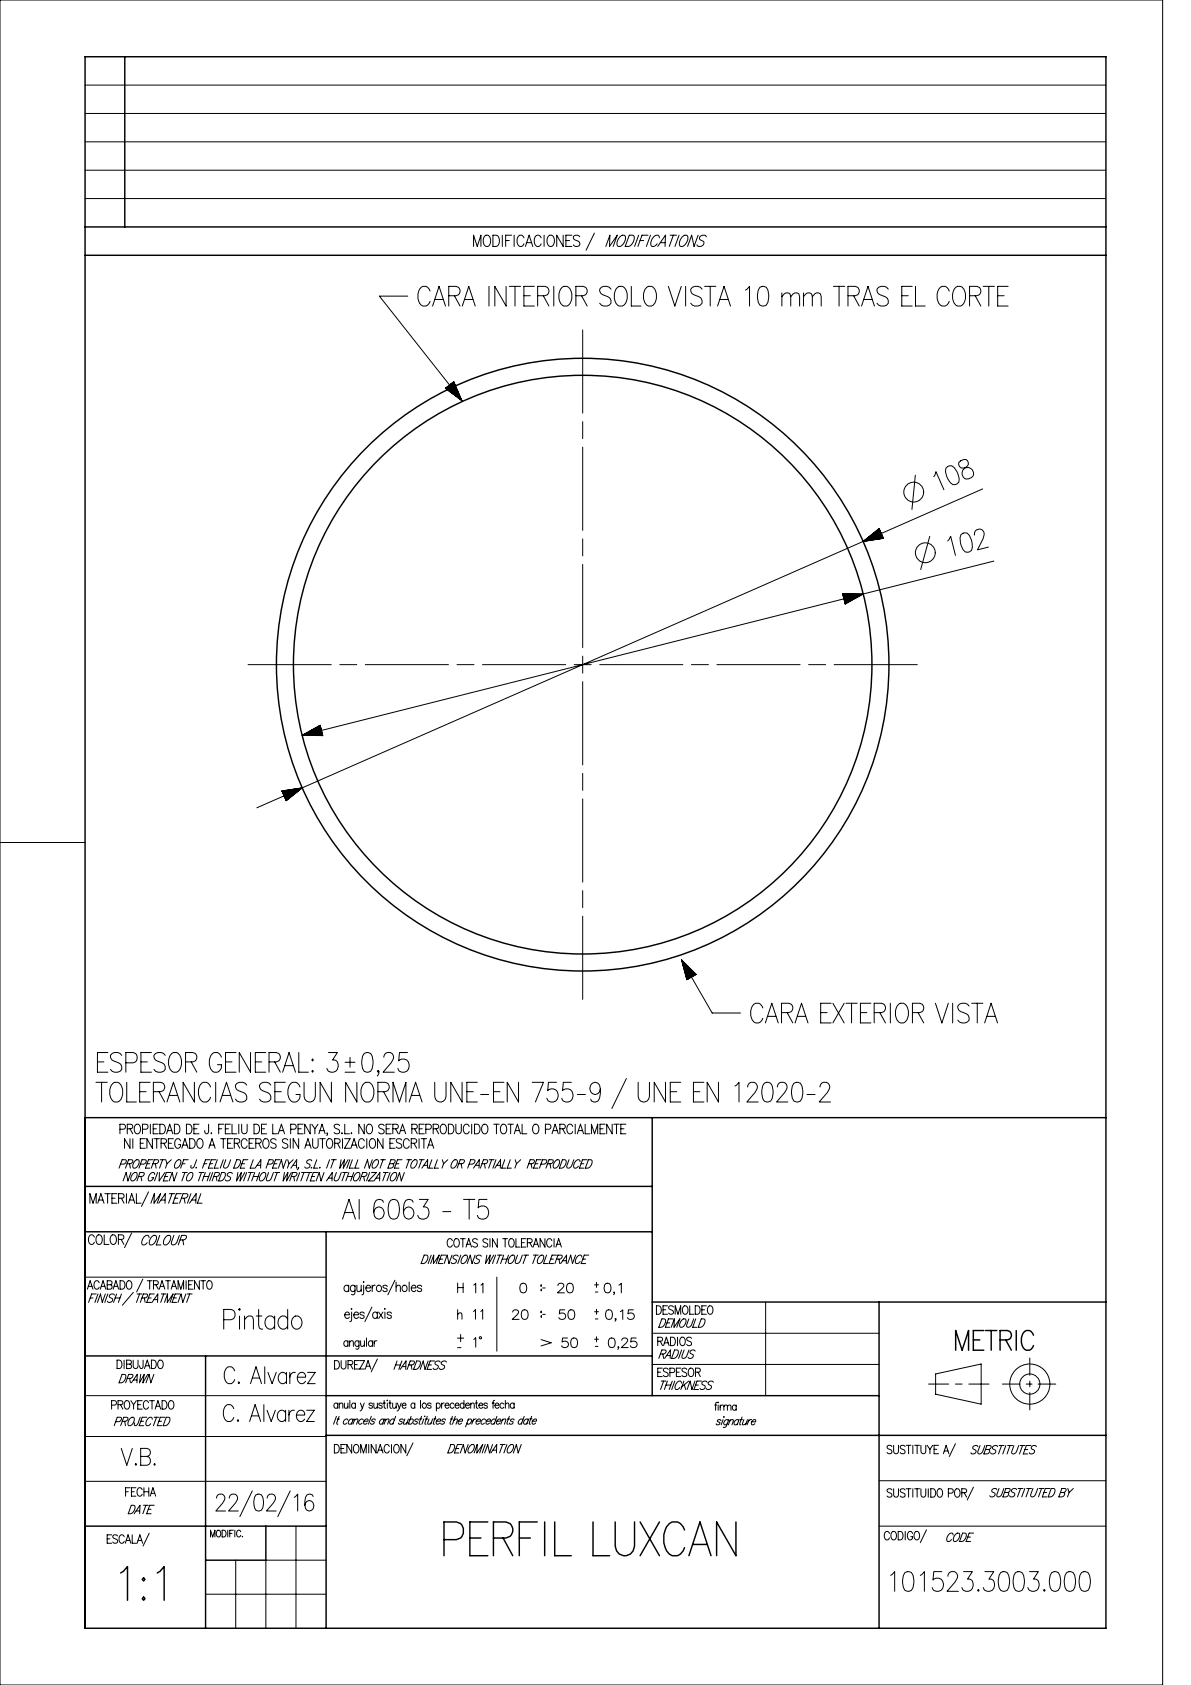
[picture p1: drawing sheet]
<svg xmlns="http://www.w3.org/2000/svg" width="210mm" height="297mm" viewBox="0 0 210 297" stroke-linecap="round" stroke-linejoin="round" font-family="sans-serif">
<g fill="none" stroke="#000" stroke-width=".18">
<path d="M0 0h205v297h-205zM15 15h180M15 35h180M15 20h180M15 30h180M15 25h180M71.9 52.2h-5l14.5 18.4M75.8 51.3a1 1 0 0 0-1-.9 1 1 0 0 0-1 .9 2.1 2.1 0 0 0 .7 2.6 1.06 1.06 0 0 0 1.3-.8M76.3 53.9l1.1-3.4 1.2 3.4M76.7 52.8h1.4M79.1 52.1h1.3a.83 .83 0 0 0 .7-.8 .83 .83 0 0 0-.7-.8h-1.3v3.4M80.1 52.1l1 1.8"/>
<path d="M81.5 53.9l1.2-3.4 1.1 3.4M81.9 52.8h1.5M83.5 43.4v-1.9l.6 1.9 .7-1.9v1.9M85.5 41.6l.2-.1a.94 .94 0 0 1 .7 1.5 .63 .63 0 0 1-.7 .4 .63 .63 0 0 1-.5-.7 1.31 1.31 0 0 1 .3-1.1zM86.2 50.5v3.4M86.9 41.5h.6a1.12 1.12 0 0 1 0 1.9h-.6zM88.6 41.5v1.9M89.2 42.4h.6M89.2 50.5v3.4l-2-3.4v3.4M89.8 50.5h2M90.2 41.5h-1v1.9M90.7 41.5v1.9"/>
<path d="M90.8 50.5v3.4M92.4 52.1h1.1M92.4 41.9a.63 .63 0 0 0-.8-.4 .63 .63 0 0 0-.4 .7 .88 .88 0 0 0 .8 1.2l.4-.4M92.6 43.4l.7-1.9 .6 1.9M92.9 42.8h.8M94.2 50.5h-1.8v3.4h1.8M94.8 52.1h1.3a.83 .83 0 0 0 .7-.8 .83 .83 0 0 0-.7-.8h-1.3v3.4M95.4 41.9a.63 .63 0 0 0-.7-.4 .63 .63 0 0 0-.5 .7 .88 .88 0 0 0 .8 1.2l.4-.4M95.8 52.1l1 1.8M95.9 41.5v1.9M96.8 41.6l.1-.1a.94 .94 0 0 1 .8 1.5 .63 .63 0 0 1-.8 .4 .63 .63 0 0 1-.4-.7 1.31 1.31 0 0 1 .3-1.1zM97.6 50.5v3.4"/>
<path d="M99.1 50.6l.3-.1a1.22 1.22 0 0 1 1.4 1.3 2.04 2.04 0 0 1-.8 2.1 1.22 1.22 0 0 1-1.4-1.3 2.3 2.3 0 0 1 .5-2zM99.3 41.5v1.9l-1.1-1.9v1.9M99.8 42.4h.6M100.8 41.5h-1v1.9h1M101.5 52.1h1.3a.83 .83 0 0 0 .7-.8 .83 .83 0 0 0-.7-.8h-1.3v3.4M102.2 41.7a.61 .61 0 0 0-.6-.3 .61 .61 0 0 0-.5 .5l.2 .3 .6 .3a.49 .49 0 0 1 .3 .5 .49 .49 0 0 1-.4 .4l-.5-.1-.2-.1M102.5 52.1l1 1.8M102.7 58.2v14.6M104.8 41.1l-1.5 3M106.8 43.4l.7-1.9v1.9l1.3-1.9-.7 1.9M107.7 51a1.2 1.2 0 0 0-2 0 .89 .89 0 0 0 .6 1l.9 .3a.85 .85 0 0 1 .5 .9 .85 .85 0 0 1-.7 .7h-.5l-.5-.1-.3-.4M108.9 50.6l.3-.1a1.22 1.22 0 0 1 1.4 1.3 2.04 2.04 0 0 1-.9 2.1 1.22 1.22 0 0 1-1.4-1.3 2.3 2.3 0 0 1 .6-2z"/>
<path d="M109.3 41.7a.56 .56 0 0 1 1 0 1.48 1.48 0 0 1-1.3 1.7 1.05 1.05 0 0 1 .2-1.5zM111 41.5h.5a.94 .94 0 0 1 0 1.5 1.06 1.06 0 0 1-1.3 .4zM111.3 50.5v3.4h1.7M112.6 41.5l-.7 1.9M112.9 42.4h.6M114 50.6l.3-.1a1.22 1.22 0 0 1 1.4 1.3 2.04 2.04 0 0 1-.8 2.1 1.22 1.22 0 0 1-1.4-1.3 2.3 2.3 0 0 1 .5-2zM114.3 41.5h-1.1l-.7 1.9M114.7 41.5l-.7 1.9M116 43.4l1.3-1.9v1.9M116.3 41.9l-.2-.3a.91 .91 0 0 0-1.2 .6 .94 .94 0 0 0 .1 1.2 .9 .9 0 0 0 .9-.4M116.4 42.8h.9M117.9 50.5l1.1 3.4 1.1-3.4"/>
<path d="M118.2 41.5h1.1M118.7 41.5l-.7 1.9M119.7 41.5l-.7 1.9M120.3 41.7a.56 .56 0 0 1 1 0 1.48 1.48 0 0 1-1.3 1.7 1.05 1.05 0 0 1 .2-1.5zM120.9 50.5v3.4M123.1 41.5l-.7 1.9-.4-1.9-.8 1.9M123.8 51a1.2 1.2 0 0 0-2 0 .89 .89 0 0 0 .6 1l.8 .3a.85 .85 0 0 1 .6 .9 .85 .85 0 0 1-.7 .7h-.6l-.4-.1-.3-.4M124.2 50.5h2M124.5 41.7a.63 .63 0 0 0-.7-.2 .63 .63 0 0 0-.4 .7l.7 .4a.66 .66 0 0 1-.4 .8 .66 .66 0 0 1-.8-.2M125.2 50.5v3.4M126.5 53.9l1.2-3.4 1.1 3.4M127 52.8h1.4"/>
<path d="M131.4 51.1l.8-.6v3.4M134 50.6l.4-.1 .7 .1a3 3 0 0 1 0 3.2l-.4 .1-.7-.1a3 3 0 0 1 0-3.2zM137.9 52.3l.7-.7h.4l.3 .2 .1 .5v1.6M137.9 51.6v2.3M139.4 52.3l.7-.7h.5l.2 .2 .2 .5v1.6M141.7 52.3l.7-.7h.4l.3 .2 .1 .5v1.6M141.7 51.6v2.3M143.2 52.3l.7-.7h.5l.3 .2 .1 .5v1.6M147 50.5h1.9M147.9 50.5v3.4M149.5 52.1h1.3a.83 .83 0 0 0 .7-.8 .83 .83 0 0 0-.7-.8h-1.3v3.4M150.5 52.1l1 1.8"/>
<path d="M151.9 53.9l1.1-3.4 1.2 3.4M152.3 52.8h1.5M156.6 51a1.2 1.2 0 0 0-2 0 .89 .89 0 0 0 .6 1l.9 .3a.85 .85 0 0 1 .5 .9 .85 .85 0 0 1-.7 .7h-.6l-.4-.1-.3-.4M159 52.1h1.1M160.8 50.5h-1.8v3.4h1.8M161.4 50.5v3.4h1.7M167.4 51.3a1 1 0 0 0-1-.9 1 1 0 0 0-1 .9 2.1 2.1 0 0 0 .7 2.6 1.06 1.06 0 0 0 1.3-.8M168.5 50.6l.3-.1a1.22 1.22 0 0 1 1.4 1.3 2.04 2.04 0 0 1-.8 2.1 1.22 1.22 0 0 1-1.4-1.3 2.3 2.3 0 0 1 .5-2zM171 52.1h1.2a.83 .83 0 0 0 .8-.8 .83 .83 0 0 0-.8-.8h-1.2v3.4M171.9 52.1l1 1.8M173.3 50.5h2M174.3 50.5v3.4"/>
<path d="M175.9 52.1h1.1M177.8 50.5h-1.9v3.4h1.9M78.5 68.5l1.5-1.2 1.4 3.3M78.5 68.5l2.9 2.1M78.6 68.4v.1M78.6 68.4l.2 .2M78.6 68.4l.3 .3M78.7 68.3l.4 .6M78.7 68.3l.5 .7M78.8 68.3l.6 .8M78.8 68.2l.8 1M78.8 68.2l.9 1.1"/>
<path d="M78.9 68.2l1 1.2M78.9 68.2l1.1 1.4M79 68.1l1.2 1.6M79 68.1l1.3 1.7M79 68.1l1.5 1.8M79.1 68l1.6 2M79.1 68l1.7 2.1M79.2 68l1.8 2.3M79.2 67.9l1.9 2.5M79.2 67.9l2.1 2.6M79.3 67.8l2.1 2.6M79.4 67.8l1.9 2.5"/>
<path d="M79.4 67.8l1.8 2.3M79.4 67.7l1.7 2.2M79.5 67.7l1.6 2M79.5 67.7l1.5 1.8M79.5 67.6l1.4 1.8M79.6 67.6l1.2 1.6M79.6 67.6l1.1 1.4M79.7 67.6l1 1.2M79.7 67.5l.9 1.1M79.7 67.5l.8 1M79.8 67.5l.6 .8M79.8 67.4l.6 .7"/>
<path d="M79.9 67.4l.4 .5M79.9 67.4l.3 .3M79.9 67.3l.2 .3M80 67.3v.1M102.7 74.3v3M102.7 78.8v14.7M102.7 95v3M102.7 99.5v14.7M152.2 95.4l2.8-2.2 .8 1.7zM155 93.2h-.1M155 93.2l-.2 .2M155.1 93.3l-.5 .2"/>
<path d="M155.1 93.3l-.6 .3M155.1 93.4l-.8 .3M155.1 93.4l-.9 .4M155.1 93.5l-1.1 .5M155.2 93.5l-1.3 .6M155.2 93.6l-1.5 .6M155.2 93.6l-1.6 .7M155.2 93.7l-1.8 .8M155.2 93.7l-1.9 .9M155.3 93.8l-2.2 .9M155.3 93.8l-2.4 1M155.3 93.8l-2.5 1.1"/>
<path d="M155.3 93.9l-2.7 1.2M155.3 93.9l-2.8 1.3M155.4 94l-3.1 1.3M155.4 94.1l-3 1.3M155.4 94.1l-2.8 1.3M155.4 94.2l-2.6 1.1M155.5 94.2l-2.5 1.1M155.5 94.3l-2.3 1M155.5 94.3l-2.2 1M155.5 94.4l-2 .8M155.6 94.4l-1.9 .8M155.6 94.4l-1.7 .8"/>
<path d="M155.6 94.5l-1.5 .6M155.6 94.5l-1.3 .6M155.6 94.6l-1.1 .5M155.7 94.6l-1 .5M155.7 94.7l-.8 .3M155.7 94.7l-.6 .3M155.7 94.8l-.4 .2M155.7 94.8l-.2 .1M155.8 94.9h-.1M161.4 83.8l-.6 6M163.9 94.5l-1.6 5.9M164.6 84l.4-.9 1.4 3.2"/>
<path d="M166.8 82.6l.3-.4 .7-.1a3 3 0 0 1 1.3 2.9l-.4 .3-.7 .1a3 3 0 0 1-1.2-2.8zM167.1 95.3l.5-.8 .9 3.4M169 81.6a.75 .75 0 0 0 .8 .9 1.32 1.32 0 0 1 1.9 .8 1.05 1.05 0 0 1-1.5 1.1 1.05 1.05 0 0 1-.1-1.9l.4-.3a.75 .75 0 0 0-.2-1.2h-.4l-.5 .2zM169.4 94.2l.7-.3 .4 .1a3 3 0 0 1 .8 3l-.4 .3h-.7a3 3 0 0 1-.8-3.1zM171.8 94.3a.85 .85 0 0 1 .4-.9l.5-.2a.88 .88 0 0 1 .8 1.2l-1.1 2.5 1.9-.5M173.3 86.2l-128 56.2M175.2 98.9l-121.9 30.7M43.7 117.2h14.7M59.9 117.2h3M64.4 117.2h14.7M80.6 117.2h3M85.1 117.2h14.6"/>
<path d="M101.2 117.2h3M102.7 115.7v3M105.7 117.2h14.7M121.9 117.2h3M126.4 117.2h14.7M142.6 117.2h3M147.1 117.2h14.6M148.6 104.6l3.6 .1M148.6 104.6l.4 1.9M148.7 104.6l-.1 .1M148.9 104.7h-.3M149.1 104.7l-.5 .1"/>
<path d="M149.1 106.4h-.1M149.3 104.7l-.7 .1M149.3 106.3l-.3 .1M149.4 104.7l-.8 .2M149.5 106.2l-.5 .1M149.6 106.1l-.6 .2M149.6 104.7l-1 .2M149.8 106l-.8 .2M149.8 104.7l-1.1 .3M150 105.9l-1 .3M150 104.7l-1.3 .3M150.1 105.8l-1.1 .3"/>
<path d="M150.2 104.7l-1.5 .4M150.3 105.8l-1.4 .3M150.4 104.7l-1.7 .4M150.5 105.7l-1.6 .3M150.6 104.7l-1.9 .5M150.7 105.6l-1.8 .4M150.8 104.7l-2.1 .5M150.8 105.5l-1.9 .4M151 105.4l-2.1 .5M151 104.7l-2.3 .6M151.2 105.3l-2.3 .6M151.2 104.7l-2.5 .6"/>
<path d="M151.3 105.2l-2.4 .6M151.4 104.7l-2.6 .7M151.5 105.1l-2.6 .7M151.6 104.7l-2.8 .7M151.7 105l-2.9 .7M151.8 104.7l-3 .8M151.9 104.9l-3.1 .8M152 104.7l-3.2 .8M152 104.8l-3.2 .8M152.2 104.7l-3.4 .9M152.2 104.7l-3.2 1.8M49.8 139.4h-.1"/>
<path d="M50 139.4l-.3 .1M50.2 139.3l-.4 .2M50.4 139.3l-.6 .3M50.6 139.3l-.8 .3M50.8 139.3l-1 .4M51 139.2l-1.2 .5M51.2 139.2l-1.3 .6M51.4 139.2l-1.5 .6M51.6 139.1l-1.7 .8M51.7 139.1l-1.8 .8M51.9 140l-1.6 .7M51.9 139.1l-1.9 .8"/>
<path d="M52.1 139.8l-1.8 .8M52.1 139l-2.1 1M52.2 139.7l-2 .9M52.3 139l-2.3 1M52.4 139.6l-2.2 1M52.5 139l-2.5 1.1M52.5 139.5l-2.3 1M52.7 139.4l-2.5 1.1M52.7 139l-2.7 1.1M52.8 139.2l-2.6 1.2M52.9 138.9l-2.8 1.3M53 139.1l-2.9 1.3"/>
<path d="M53.1 138.9l-3 1.3M53.1 139l-3 1.3M53.3 129.6l3.6 .1M53.3 129.6l3.1-1.8 .5 1.9M53.3 138.9l-3.2 1.4M53.3 138.9l-3.6 .5M53.3 138.9l-2.8 2.2-.8-1.7M56.5 127.9h-.1M56.5 127.9l-.3 .1M56.5 128l-.5 .1M56.5 128l-.6 .2M56.5 128.1l-.8 .2"/>
<path d="M56.5 128.1l-1 .3M56.5 128.2l-1.2 .3M56.5 128.2l-1.3 .4M56.6 128.3l-1.6 .3M56.6 128.3l-1.8 .4M56.6 128.4l-1.9 .4M56.6 128.4l-2.1 .5M56.6 128.5l-2.3 .5M56.6 128.5l-2.5 .6M56.6 128.6l-2.6 .6M56.6 128.6l-2.8 .7M56.7 128.7l-3.1 .7"/>
<path d="M56.7 128.7l-3.2 .8M56.7 128.8l-3.4 .8M56.7 128.8l-3.2 .8M56.7 128.8l-3 .8M56.7 128.9l-2.8 .7M56.7 128.9l-2.6 .7M56.7 129l-2.4 .6M56.8 129l-2.3 .6M56.8 129.1l-2.1 .5M56.8 129.1l-1.9 .5M56.8 129.2l-1.7 .4M56.8 129.2l-1.6 .4"/>
<path d="M56.8 129.3l-1.4 .3M56.8 129.3l-1.2 .3M56.8 129.4l-1 .2M56.9 129.4l-.9 .2M56.9 129.5l-.7 .1M56.9 129.5l-.5 .2M56.9 129.6l-.3 .1M56.9 129.6l-.1 .1M102.7 120.2v14.6M102.7 136.3v3M0 148.5h15M50.5 141.1h.1"/>
<path d="M50.7 141l-.3 .1M50.8 140.8l-.4 .2M51 140.7l-.6 .3M51.2 140.6l-.8 .3M51.3 140.5l-.9 .4M51.5 140.3l-1.2 .5M51.6 140.2l-1.3 .6M51.8 140.1l-1.5 .6M102.7 140.8v14.7M102.7 157v3M102.7 161.5v14.7M120.2 169.2l5.4 9.4h5"/>
<path d="M120.2 169.2l.9 3.5 1.6-1M120.2 169.2l2.5 2.5M120.2 169.4l1.7 2.8M120.3 169.6l1.5 2.7M120.3 169.3l1.7 2.9M120.3 169.8l1.5 2.5M120.4 169.9l1.3 2.4M120.4 170.1l1.3 2.2M120.4 169.5l1.6 2.7M120.5 170.3l1.2 2.1M120.5 170.5l1.1 1.9M120.6 170.7l1 1.7"/>
<path d="M120.6 169.6l1.4 2.5M120.6 170.9l.9 1.5M120.7 171.1l.8 1.4M120.7 169.7l1.4 2.4M120.7 171.3l.7 1.2M120.8 171.5l.6 1M120.8 171.6l.5 .9M120.9 169.9l1.2 2.2M120.9 171.8l.4 .8M120.9 172l.4 .6M121 172.2l.2 .4M121 170l1.2 2.1"/>
<path d="M121 172.4l.2 .2M121.1 172.6v.1M121.1 170.2l1.1 1.8M121.3 170.3l1 1.7M121.4 170.4l.9 1.6M121.6 170.6l.8 1.4M121.7 170.7l.7 1.2M121.8 170.8l.6 1.1M122 171l.5 .9M122.1 171.1l.4 .8M122.3 171.3l.3 .5M122.4 171.4l.2 .4"/>
<path d="M122.5 171.5l.2 .3M122.7 171.7v.1M134.5 177.7a1 1 0 0 0-1-.9 1 1 0 0 0-1 .9 2.1 2.1 0 0 0 .7 2.6 1.06 1.06 0 0 0 1.3-.8M135.4 179.1h1.4M137.8 178.5h1.3a.83 .83 0 0 0 .7-.8 .83 .83 0 0 0-.7-.9h-1.3v3.5M138.8 178.5l1 1.8M140.6 179.1h1.4M144.7 178.5h1.1M146.5 176.8h-1.8v3.5h1.8M146.9 176.8l1.9 3.5M148.8 176.8l-1.9 3.5M149.2 176.8h1.9"/>
<path d="M150.1 176.8v3.5M151.7 178.5h1.2M153.6 176.8h-1.9v3.5h1.9M154.1 178.5h1.3a.83 .83 0 0 0 .7-.8 .83 .83 0 0 0-.7-.9h-1.3v3.5M155.1 178.5l1 1.8M157 176.8v3.5M158.5 177l.2-.2a1.22 1.22 0 0 1 1.5 1.4 2.04 2.04 0 0 1-.9 2.1 1.22 1.22 0 0 1-1.4-1.3 2.3 2.3 0 0 1 .6-2zM160.9 178.5h1.3a.83 .83 0 0 0 .7-.8 .83 .83 0 0 0-.7-.9h-1.3v3.5M161.9 178.5l1 1.8M164.9 176.8l1.2 3.5 1.1-3.5M168 176.8v3.5M170.9 177.3a1.2 1.2 0 0 0-2 0 .89 .89 0 0 0 .5 1l.9 .4a.85 .85 0 0 1 .6 .8 .85 .85 0 0 1-.7 .8h-.6l-.4-.2-.3-.3"/>
<path d="M171.3 176.8h2M172.3 176.8v3.5M174 179.1h1.5M16.9 190.8h2M17.2 187.2h1.1M17.9 190.8v3.4M19 185.5h-1.8v3.5h1.8M19.9 190.9l.3-.1a1.22 1.22 0 0 1 1.4 1.3 2.04 2.04 0 0 1-.8 2.1 1.22 1.22 0 0 1-1.4-1.3 2.3 2.3 0 0 1 .5-2zM21.1 199h.7a.45 .45 0 0 0 .3-.4 .45 .45 0 0 0-.3-.4h-.7v1.6M21.5 186a1.2 1.2 0 0 0-2 0 .89 .89 0 0 0 .5 1l.9 .3a.85 .85 0 0 1 .6 .9 .85 .85 0 0 1-.7 .8h-.6l-.4-.2-.3-.3M22.2 187.3h1.3a.93 .93 0 0 0 .7-.9 .93 .93 0 0 0-.7-.9h-1.3v3.5M22.3 190.8v3.4h1.7"/>
<path d="M22.4 199l.9-.1 .1-.3-.1-.3-.2-.1h-.7v1.6M22.9 199l.5 .8M23.9 198.2h.2a.9 .9 0 0 1 .7 .6 .9 .9 0 0 1-.3 1h-.1a.9 .9 0 0 1-.8-.6 .9 .9 0 0 1 .3-1zM24.6 192.4h1.2M24.8 187.2h1.2M25.1 199h.6a.45 .45 0 0 0 .4-.4 .45 .45 0 0 0-.4-.4h-.6v1.6M26.5 190.8h-1.9v3.4h1.9M26.5 198.2v1.6M26.7 185.5h-1.9v3.5h1.9M27 199h.6M27 192.4h1.3a.83 .83 0 0 0 .8-.8 .83 .83 0 0 0-.8-.8h-1.3v3.4M27.9 198.2h-.9v1.6h.9"/>
<path d="M28 192.4l1 1.8M28.2 198.2a.9 .9 0 0 1 1 .5 .9 .9 0 0 1-.3 1.1h-.7zM29.1 186a1.2 1.2 0 0 0-2 0 .89 .89 0 0 0 .6 1l.9 .3a.85 .85 0 0 1 .5 .9 .85 .85 0 0 1-.7 .8h-.5l-.5-.2-.3-.3M29.4 199.8l.5-1.6 .6 1.6M29.4 194.2l1.2-3.4 1.1 3.4M29.6 199.3h.7M29.9 193.1h1.4M30.3 185.7l.3-.2a1.22 1.22 0 0 1 1.4 1.3 2.04 2.04 0 0 1-.9 2.2 1.22 1.22 0 0 1-1.4-1.3 2.3 2.3 0 0 1 .6-2zM30.8 198.2a.9 .9 0 0 1 .9 .5 .9 .9 0 0 1-.3 1.1h-.6zM32.7 187.2h1.3a.83 .83 0 0 0 .7-.9 .83 .83 0 0 0-.7-.8h-1.3v3.5M32.9 198.2a.9 .9 0 0 1 .9 .5 .9 .9 0 0 1-.2 1.1h-.7zM33.7 187.2l1 1.8"/>
<path d="M34.2 199h.5M34.3 190.8v3.4l-2-3.4v3.4M35.1 198.2h-.9v1.6h.9M36.8 198.2l-.1 1.5-.2 .1h-.3l-.1-.5M37.1 191.6a1 1 0 0 0-1-.9 1 1 0 0 0-1 .9 2.1 2.1 0 0 0 .7 2.6 1.06 1.06 0 0 0 1.3-.8M37.3 199.7v.1zM38 190.8v3.4M38.6 199h.5M38.8 194.2l1.1-3.4 1.2 3.4M39 186.3a1 1 0 0 0-.9-.8 1 1 0 0 0-1 .8 2.1 2.1 0 0 0 .7 2.7 1.08 1.08 0 0 0 1.2-1.3h-.7M39.2 193.1h1.4M39.5 198.2h-.9v1.6"/>
<path d="M39.7 199h.6M39.8 187.2h1.1M40.6 198.2h-.9v1.6h.9M40.9 198.2v1.6h.8M41.6 185.5h-1.8v3.5h1.8M42.1 198.2v1.6M42.6 198.2v1.2a.48 .48 0 0 0 .5 .4 .48 .48 0 0 0 .5-.4v-1.2M43.5 191.3a1.2 1.2 0 0 0-2 0 .89 .89 0 0 0 .6 1l.8 .3a.85 .85 0 0 1 .6 .9 .85 .85 0 0 1-.7 .7h-.6l-.4-.1-.3-.4M44.2 185.5v3.5l-2-3.5v3.5M44.8 198.2a.9 .9 0 0 1 1 .5 .9 .9 0 0 1-.3 1.1h-.7zM45 187.2h1.2M46.1 199h.6"/>
<path d="M46.9 185.5h-1.9v3.5h1.9M47 198.2h-.9v1.6h.9M47.4 187.2h1.3a.83 .83 0 0 0 .7-.9 .83 .83 0 0 0-.7-.8h-1.3v3.5M47.7 191.3a1.2 1.2 0 0 0-1.9 0 .89 .89 0 0 0 .5 1l.9 .3a.85 .85 0 0 1 .6 .9 .85 .85 0 0 1-.8 .7h-.5l-.5-.1-.2-.4M48.1 198.2v1.6h.8M48.4 187.2l1 1.8M48.5 192.4h1.1M49.1 199.8l.5-1.6 .6 1.6M49.3 199.3h.7M49.8 189l1.2-3.5 1.1 3.5M50.3 187.8h1.4M50.3 190.8h-1.8v3.4h1.8"/>
<path d="M51.3 199h.6a.45 .45 0 0 0 .3-.4 .45 .45 0 0 0-.3-.4h-.6v1.6M52.5 199h.6M52.7 185.5v3.5h1.7M52.9 191.6a1 1 0 0 0-1-.9 1 1 0 0 0-1 .9 2.1 2.1 0 0 0 .7 2.6 1.08 1.08 0 0 0 1.3-1.3h-.7M53.4 198.2h-.9v1.6h.9M53.6 190.8v2.4a.99 .99 0 0 0 1 1 .99 .99 0 0 0 1-1v-2.4M54.7 198.2v1.6l-1-1.6v1.6M55 198.2l.5 .8v.8M55.1 186.7l.2 .1-.2 .2-.1-.2zM55.1 188.7l.2 .1-.2 .2-.1-.2zM56.1 198.2l-.6 .8M56.2 199.8l.6-1.6 .5 1.6"/>
<path d="M56.4 199.3h.7M57.8 199.8h-.2h.2l-.2 .4M57.9 185.5h1.6l-.9 1.3h.5a1.12 1.12 0 0 1 .4 1.7 1.12 1.12 0 0 1-1.7 .2l-.2-.4M58.4 190.8v3.4l-2-3.4v3.4M59.9 198.4a.52 .52 0 0 0-.6-.3 .52 .52 0 0 0-.4 .5l.2 .2 .6 .3a.41 .41 0 0 1 .2 .4 .41 .41 0 0 1-.4 .3h-.4l-.2-.2M60.3 199.7v.1zM60.8 198.2v1.6h.8M60.8 189h1.8M60.8 187.2h1.8M61.7 186.4v1.7M62 199.7v.1zM62.9 190.8v3.4l-2-3.4v3.4"/>
<path d="M64.2 185.7l.4-.2 .7 .2a3 3 0 0 1 0 3.1l-.4 .2-.7-.2a3 3 0 0 1 0-3.1zM64.2 190.9l.3-.1a1.22 1.22 0 0 1 1.4 1.3 2.04 2.04 0 0 1-.8 2.1 1.22 1.22 0 0 1-1.5-1.3 2.3 2.3 0 0 1 .6-2zM64.2 198.2v1.6l-.9-1.6v1.6M64.8 198.2h.2a.9 .9 0 0 1 .7 .6 .9 .9 0 0 1-.3 1h-.1a.9 .9 0 0 1-.8-.6 .9 .9 0 0 1 .3-1zM66.6 192.4h1.3a.83 .83 0 0 0 .7-.8 .83 .83 0 0 0-.7-.8h-1.3v3.4M66.8 188.8l-.1 .2-.2-.2 .2-.1a.7 .7 0 0 1-.2 .9M67.6 192.4l1 1.8M67.7 186.3a.85 .85 0 0 1 .6-.8h.5a.88 .88 0 0 1 .4 1.3l-1.7 2.2h2M67.7 198.4a.52 .52 0 0 0-.5-.3 .52 .52 0 0 0-.4 .5l.1 .2 .7 .3a.41 .41 0 0 1 .1 .4 .41 .41 0 0 1-.3 .3h-.5l-.1-.2M68.1 199h.5M69 198.2h-.9v1.6h.9M69.3 199l.8-.1 .1-.3v-.3l-.3-.1h-.6v1.6"/>
<path d="M69.3 194.2v-3.4l1.1 3.4 1.2-3.4v3.4M69.7 199l.5 .8M70.4 199.8l.6-1.6 .5 1.6M70.6 199.3h.7M71.9 185.5h-1.5l-.1 1.5a1.08 1.08 0 0 1 1.3-.2 1.08 1.08 0 0 1 .5 1.2 1.03 1.03 0 0 1-.8 1 1.03 1.03 0 0 1-1.1-.7M72.1 194.2l1.2-3.4 1.1 3.4M72.6 193.1h1.4M72.6 199l.8-.1 .2-.3-.1-.3-.3-.1h-.6v1.6M73.1 199l.5 .8M73.9 199h.6M74.8 198.2h-.9v1.6h.9M75.1 199h.6a.45 .45 0 0 0 .4-.4 .45 .45 0 0 0-.4-.4h-.6v1.6"/>
<path d="M76.4 199l.8-.1 .1-.3v-.3l-.3-.1h-.6v1.6M76.7 190.8v2.4a.99 .99 0 0 0 .9 1 .99 .99 0 0 0 1-1v-2.4M76.9 199l.4 .8M77.9 198.2h.1a.9 .9 0 0 1 .8 .6 .9 .9 0 0 1-.4 1h-.1a.9 .9 0 0 1-.7-.6 .9 .9 0 0 1 .3-1zM79.1 198.2a.9 .9 0 0 1 .9 .5 .9 .9 0 0 1-.2 1.1h-.7zM80.4 198.2v1.2a.48 .48 0 0 0 .5 .4 .48 .48 0 0 0 .4-.4v-1.2M81.5 190.8v3.4l-2-3.4v3.4M82.3 192.4h1.2M82.7 198.6a.53 .53 0 0 0-.6-.4 .53 .53 0 0 0-.4 .6v.4a.53 .53 0 0 0 .4 .6 .53 .53 0 0 0 .6-.4M83.2 198.2v1.6M83.7 198.2a.9 .9 0 0 1 .9 .5 .9 .9 0 0 1-.2 1.1h-.7zM84.2 190.8h-1.9v3.4h1.9"/>
<path d="M84.7 192.9h1.5M85.2 198.2h.1a.9 .9 0 0 1 .8 .6 .9 .9 0 0 1-.4 1h-.1a.9 .9 0 0 1-.7-.6 .9 .9 0 0 1 .3-1zM87 192.4h1.2M87.1 198.2h.9M87.5 198.2v1.6M88.5 198.2h.1a.9 .9 0 0 1 .8 .6 .9 .9 0 0 1-.3 1h-.2a.9 .9 0 0 1-.7-.6 .9 .9 0 0 1 .3-1zM88.9 190.8h-1.9v3.4h1.9M89.6 198.2h.9M90 198.2v1.6M90.7 199.8l.5-1.6 .6 1.6M90.9 199.3h.7M91.4 190.8v3.4l-2-3.4v3.4"/>
<path d="M92.1 198.2v1.6h.8M93.8 190.8h2l-1.4 3.4M94.2 198.2h.1a.9 .9 0 0 1 .8 .6 .9 .9 0 0 1-.4 1h-.1a.9 .9 0 0 1-.7-.6 .9 .9 0 0 1 .3-1zM96.2 199h.6a.45 .45 0 0 0 .4-.4 .45 .45 0 0 0-.4-.4h-.6v1.6M97.3 199.8l.6-1.6 .5 1.6M97.5 199.3h.7M98.1 190.8h-1.4l-.1 1.5a1.08 1.08 0 0 1 1.3-.3 1.08 1.08 0 0 1 .5 1.2 1.03 1.03 0 0 1-.8 1 1.03 1.03 0 0 1-1.2-.6M98.7 199l.8-.1 .2-.3-.1-.3-.3-.1h-.6v1.6M99.2 199l.5 .8M100.7 190.8h-1.4l-.1 1.5a1.08 1.08 0 0 1 1.3-.3 1.08 1.08 0 0 1 .5 1.2 1.03 1.03 0 0 1-.8 1 1.03 1.03 0 0 1-1.2-.6M101 198.6a.53 .53 0 0 0-.7-.4 .53 .53 0 0 0-.4 .6v.4a.53 .53 0 0 0 .4 .6 .53 .53 0 0 0 .7-.4M101.4 198.2v1.6"/>
<path d="M101.8 199.8l.5-1.6 .6 1.6M101.8 192.9h1.4M102 199.3h.7M103.2 198.2v1.6h.8M104.3 199.8v-1.6l.5 1.6 .6-1.6v1.6M105.8 199h.5M105.9 191.9a.94 .94 0 0 1-1.1 1 .94 .94 0 0 1-.8-1.1 .9 .9 0 0 1 .7-1 .9 .9 0 0 1 1 .5 3.6 3.6 0 0 1-.3 2.8 .81 .81 0 0 1-1.2-.4M106.7 198.2h-.9v1.6h.9M107.9 198.2v1.6l-.9-1.6v1.6M108.2 198.2h1M108.7 198.2v1.6M109.5 199h.5"/>
<path d="M110.4 198.2h-.9v1.6h.9M110.4 190.1l-2.5 5.3M112.5 190.8v2.4a.99 .99 0 0 0 1 1 .99 .99 0 0 0 1-1v-2.4M117.3 190.8v3.4l-1.9-3.4v3.4M118.2 192.4h1.1M120 190.8h-1.8v3.4h1.8M122.3 192.4h1.1M124.1 190.8h-1.8v3.4h1.8M126.7 190.8v3.4l-2-3.4v3.4M129.6 191.4l.7-.6v3.4M131.8 191.6a.85 .85 0 0 1 .6-.8h.6a.88 .88 0 0 1 .4 1.3l-1.7 2.1h2M134.7 190.9l.5-.1 .7 .1a3 3 0 0 1 0 3.2l-.4 .1-.8-.1a3 3 0 0 1 0-3.2z"/>
<path d="M135 180.3l1.1-3.5 1.1 3.5M137.1 191.6a.85 .85 0 0 1 .5-.8h.6a.88 .88 0 0 1 .4 1.3l-1.7 2.1h2M140 190.9l.4-.1 .7 .1a3 3 0 0 1 0 3.2l-.4 .1-.7-.1a3 3 0 0 1 0-3.2zM140.2 180.3l1.1-3.5 1.2 3.5M142.3 192.9h1.4M144.6 191.6a.85 .85 0 0 1 .6-.8h.5a.88 .88 0 0 1 .4 1.3l-1.7 2.1h2M173.6 180.3l1.2-3.5 1.1 3.5M15.9 212.1v-1.7l.5 1.7 .6-1.7v1.7M16.6 218.1a.53 .53 0 0 0-.6-.4 .53 .53 0 0 0-.4 .6v.4a.53 .53 0 0 0 .4 .6 .53 .53 0 0 0 .6-.4M17.2 217.7h.1a.9 .9 0 0 1 .8 .6 .9 .9 0 0 1-.3 1h-.2a.9 .9 0 0 1-.7-.6 .9 .9 0 0 1 .3-1zM17.2 212.1l.6-1.7 .5 1.7M17.4 211.5h.7"/>
<path d="M18.4 217.7v1.6h.8M18.5 210.4h1M19 210.4v1.7M19.7 217.7h.1a.9 .9 0 0 1 .8 .6 .9 .9 0 0 1-.3 1h-.2a.9 .9 0 0 1-.7-.6 .9 .9 0 0 1 .3-1zM19.7 211.2h.6M20.6 210.4h-.9v1.7h.9M20.9 218.5l.8-.1 .1-.3v-.3l-.3-.1h-.6v1.6M20.9 211.2l.8-.1 .2-.2-.1-.3-.3-.2h-.6v1.7M21.2 205.2l.8-.1 .3-.4-.1-.2-.7-.1-.5 1.5M21.4 218.5l.4 .8M21.4 211.2l.5 .9M22.3 210.4v1.7"/>
<path d="M22.4 205.1h.8l.2-.3v-.3l-.7-.1-.6 1.5M22.7 212.1l.5-1.7 .6 1.7M22.8 205.1l.2 .8M22.9 211.5h.7M22.9 200.7v1.7l-.9-1.7v1.7M23.1 206.7l-.5 1.5-.4-1.5-.5 1.5M23.2 217.3l-1.2 2.6M23.4 200.7v1.7M23.4 206.9a.42 .42 0 0 1 .8 0 1.11 1.11 0 0 1-1 1.3l-.1-.3v-.3zM23.8 204.6a.42 .42 0 0 1 .7 0 1.11 1.11 0 0 1-.9 1.3l-.2-.2v-.4zM24 210.4v1.7h.9M24.4 207.4l.8-.1 .2-.4v-.2h-.7l-.6 1.5"/>
<path d="M24.7 201.5h.6M24.8 205.2l.7-.1 .3-.4-.1-.2-.7-.1-.5 1.5M24.9 207.4l.1 .8M25.6 200.7h-.9v1.7h.9M25.9 205.1h.5M26.2 210.1l-1.2 2.5M26.3 218.1l-.1-.3a1.04 1.04 0 0 0-1.2 1.2l.1 .4a.6 .6 0 0 0 .9-.4M26.6 212.1l.6-1.7v1.7l1.1-1.7-.6 1.7M26.8 218a.47 .47 0 0 1 .8 0 1.26 1.26 0 0 1-1.1 1.4l-.2-.2v-.4zM26.9 200.7v1.7l-1-1.7v1.7M27 205.1h.7l.2-.3v-.3l-.7-.1-.5 1.5M27 204.4h-.8l-.6 1.5h.8"/>
<path d="M27.2 200.7h.9M27.3 207l-.1-.3a.94 .94 0 0 0-1.1 1.2l.1 .2a.61 .61 0 0 0 .9-.5h-.3M27.4 205.1l.1 .8M27.6 200.7v1.7M27.8 206.7l-.6 1.5M28 212.1l1.2-1.7-.1 1.7M28.1 206.7v1.5l1-1.5M28.2 217.7l-.6 1.7h.8M28.2 204.4h.9M28.4 201.5l.8-.1 .2-.2-.1-.3-.3-.2h-.6v1.7M28.4 211.5h.7M28.7 204.4l-.6 1.5"/>
<path d="M28.9 201.5l.5 .9M29.1 207.4h.5M29.2 204.4l.3 .7-.3 .8M29.3 218a.47 .47 0 0 1 .8 0 1.26 1.26 0 0 1-1.1 1.4l-.2-.2v-.4zM29.7 201.5h.5M29.9 210.4h.9M30.1 206.7h-.8l-.5 1.5h.8M30.2 204.4l-.7 .7M30.3 210.4l-.6 1.7M30.6 200.7h-.9v1.7h.9M30.7 217.7l-.5 1.3 .1 .4a.62 .62 0 0 0 .9-.4l.4-1.3M30.8 211.2h.6"/>
<path d="M31.2 204.6a.42 .42 0 0 1 .7 0 1.11 1.11 0 0 1-1 1.3l-.1-.2v-.4zM31.2 206.7l-.5 1.5-.3-1.5-.6 1.5M31.7 218.5h.9l.3-.4-.1-.3-.8-.1-.6 1.7M31.8 201.1a.53 .53 0 0 0-.6-.4 .53 .53 0 0 0-.4 .7v.4a.53 .53 0 0 0 .5 .6 .53 .53 0 0 0 .5-.6h-.3M32 211.2l.8-.1 .3-.4v-.2l-.8-.1-.6 1.7M32 210.4h-.9l-.6 1.7h.9M32.1 202.4l.5-1.7 .6 1.7M32.1 205.1h.5M32.2 206.7h.8M32.2 218.5l.2 .9M32.3 201.8h.7M32.5 211.2l.1 .9"/>
<path d="M32.6 206.7l-.5 1.5M33.2 204.4h-.8l-.6 1.5M33.3 206.9a.42 .42 0 0 1 .7 0 1.11 1.11 0 0 1-.9 1.3l-.2-.3v-.3zM33.4 212.1l1.2-1.7-.1 1.7M33.4 200.7a.9 .9 0 0 1 1 .5 .9 .9 0 0 1-.3 1.1l-.7 .1zM33.7 210.4l-.7 1.7M33.8 211.5h.7M34.5 205.8h.1zM34.7 204.4l-.6 1.4-.2 .1-.2-.1v-.4M35 200.8l.1-.1a.9 .9 0 0 1 .7 .7 .9 .9 0 0 1-.3 .9l-.1 .1a.9 .9 0 0 1-.8-.7 .9 .9 0 0 1 .4-.9zM35.1 206.7h.9M35.4 210.4l-.6 1.7h.8"/>
<path d="M35.5 206.7l-.5 1.5M35.9 207.4h.9M36 205.1h.5M36.2 206.7l-.5 1.5M36.8 202.4l.6-1.7 .5 1.7M37 205.1h.5M37 201.8h.7M37 204.4h-.8l-.5 1.5M37.1 206.7l-.6 1.5M37.5 206.7l-.5 1.5M37.7 207.4l.7-.1 .2-.2v-.4h-.7l-.5 1.5M38.1 204.4h-.8l-.6 1.5h.8"/>
<path d="M38.1 207.4l.2 .8M38.3 204.4l-.5 1.5h.7M38.9 200.7h1M39.1 206.7h.4a.91 .91 0 0 1-.5 1.5h-.5zM39.4 200.7v1.7M39.4 204.4l-.6 1.5M39.8 204.4l-.4 1.1 .1 .3a.54 .54 0 0 0 .8-.3l.4-1.1M40.1 201.5h.6M41 206.9a.44 .44 0 0 0-.6-.2 .44 .44 0 0 0-.2 .6l.3 .1a.47 .47 0 0 1-.1 .7 .47 .47 0 0 1-.7-.2M41 200.7h-.9v1.7h.9M41.3 201.5l.8-.1 .2-.2-.1-.3-.3-.2h-.6v1.7M41.7 204.4h.5a.91 .91 0 0 1-.6 1.5h-.4z"/>
<path d="M41.8 201.5l.5 .9M41.9 206.7l-.2 1.5 .9-1.5-.3 1.5 .9-1.5M42.6 205.1h.5M43.5 206.7l-.5 1.5M43.6 201.1a.53 .53 0 0 0-.7-.4 .53 .53 0 0 0-.4 .7v.4a.53 .53 0 0 0 .4 .6 .53 .53 0 0 0 .7-.4M43.7 204.4h-.8l-.5 1.5h.8M43.8 206.7h.9M43.9 201.5h.6M44.2 206.7l-.5 1.5M44.7 204.4l-.6 1.5h.7M44.7 207.4h.8M44.8 200.7h-.9v1.7h.9"/>
<path d="M44.9 206.7l-.5 1.5M45 205.9l1-1.5-.1 1.5M45.1 201.5l.8-.1 .2-.2-.1-.3-.3-.2h-.6v1.7M45.3 205.4h.6M45.6 201.5l.5 .9M45.8 206.7l-.6 1.5M46.1 206.9a.42 .42 0 0 1 .8 0 1.11 1.11 0 0 1-1 1.3l-.2-.3v-.3zM46.6 200.8l.1-.1a.9 .9 0 0 1 .8 .7 .9 .9 0 0 1-.3 .9l-.2 .1a.9 .9 0 0 1-.7-.7 .9 .9 0 0 1 .3-.9zM47.2 205.2l.7-.1 .3-.4v-.2l-.8-.1-.5 1.5M47.4 206.7l-.4 1v.4a.54 .54 0 0 0 .8-.4l.4-1M48.3 205.1h.5M48.5 206.7h.8"/>
<path d="M48.7 200.9a.52 .52 0 0 0-.6-.2 .52 .52 0 0 0-.4 .4l.2 .3 .7 .3a.41 .41 0 0 1 .1 .4 .41 .41 0 0 1-.4 .3l-.4-.1-.2-.1M48.9 206.7l-.6 1.5M49.4 204.4h-.8l-.6 1.5h.8M50.2 206.7l-.3 1.5 .9-1.5-.3 1.5 .9-1.5M50.5 204.4l-.6 1.5-.3-1.5-.5 1.5M50.7 204.4l.3 .7-.3 .8M50.7 200.9a.52 .52 0 0 0-.5-.2 .52 .52 0 0 0-.4 .4l.1 .3 .7 .3a.41 .41 0 0 1 .1 .4 .41 .41 0 0 1-.3 .3l-.5-.1-.1-.1M51.2 200.7v1.7M51.3 205.9l1-1.5v1.5M51.4 207.4l.7-.1 .2-.2v-.4h-.7l-.5 1.5M51.7 205.4h.6M51.7 204.4l-.7 .7"/>
<path d="M51.8 207.4l.1 .8M52.7 200.7v1.7l-1-1.7v1.7M52.7 205.8h-.2h.2l-.3 .4M52.8 206.7l-.5 1.5M53.2 206.7h.8M53.6 206.7l-.5 1.5M53.7 202.4l.6-1.7 .5 1.7M54 201.8h.6M54.2 206.7h.8M54.6 206.7l-.6 1.5M54.9 205.8h.1zM55 204.6a.44 .44 0 0 0-.6-.2 .44 .44 0 0 0-.2 .7l.3 .1a.47 .47 0 0 1-.1 .7 .47 .47 0 0 1-.7-.2"/>
<path d="M55 207.4h.5M55.1 200.7v1.2a.48 .48 0 0 0 .5 .5 .48 .48 0 0 0 .5-.5v-1.2M55.9 204.4l-.6 1.5h.7M56 206.7h-.8l-.5 1.5h.8M56.3 205.8h.1zM56.4 200.7h.9M56.9 200.7v1.7M57.1 206.7l-.5 1.5-.3-1.5-.6 1.5M57.6 208.2l1-1.5-.1 1.5M57.8 200.8l.2-.1a.9 .9 0 0 1 .7 .7 .9 .9 0 0 1-.3 .9l-.2 .1a.9 .9 0 0 1-.7-.7 .9 .9 0 0 1 .3-.9zM57.9 207.7h.6M58.1 204.4l-.5 1.5"/>
<path d="M58.4 204.4h.9M58.9 204.4l-.6 1.5M59 201.5l.8-.1 .2-.2-.1-.3-.3-.2h-.6v1.7M59.3 206.7l-.4 1 .1 .4a.54 .54 0 0 0 .8-.4l.4-1M59.5 201.5l.5 .9M60.1 204.4l-.2 1.5 .9-1.5-.3 1.5 .9-1.5M60.4 200.7v1.7M60.4 214.9l1.1-3.5 1.2 3.5M60.4 206.7h.9M60.8 200.7h.9l-.9 1.7h.9M60.8 213.7h1.4M60.8 206.7l-.5 1.5"/>
<path d="M61.3 207.4h.8M61.5 206.7l-.5 1.5M61.7 204.4l-.6 1.5M61.9 202.4l.5-1.7 .6 1.7M62.1 201.8h.7M62.1 204.4l-.5 1.5h.7M62.4 206.7l-.6 1.5M62.7 206.9a.42 .42 0 0 1 .8 0 1.11 1.11 0 0 1-1 1.3l-.2-.3v-.3zM63.1 204.4l-.5 1.5h.7M63.3 211.4v3.5M63.7 207.4l.8-.1 .2-.2v-.4h-.7l-.6 1.5M64.1 207.4l.2 .8"/>
<path d="M64.2 201.1a.53 .53 0 0 0-.6-.4 .53 .53 0 0 0-.4 .7v.4a.53 .53 0 0 0 .4 .6 .53 .53 0 0 0 .6-.4M64.7 200.7v1.7M65.2 206.7l-.6 1.5M65.4 200.8l.1-.1a.9 .9 0 0 1 .8 .7 .9 .9 0 0 1-.4 .9l-.1 .1a.9 .9 0 0 1-.7-.7 .9 .9 0 0 1 .3-.9zM65.5 206.7h.9l-1.4 1.5h.8M65.6 204.4l-.5 1.5-.3-1.5-.5 1.5M65.9 208.2l1.1-1.5-.1 1.5M66 204.6a.42 .42 0 0 1 .7 0 1.11 1.11 0 0 1-.9 1.3l-.2-.2v-.4zM66.3 207.7h.6M67.1 204.4h.9M67.5 200.7v1.7l-.9-1.7v1.7M67.5 204.4l-.5 1.5"/>
<path d="M67.6 206.7h.8M67.6 211.9a.81 .81 0 0 0-1.3-.3 3.6 3.6 0 0 0-.3 2.8 .97 .97 0 0 0 1.4 .2 .97 .97 0 0 0 .2-1.4 .9 .9 0 0 0-1.1-.4 .9 .9 0 0 0-.6 .9M68 206.7l-.5 1.5M68.7 205.1h.5l.2 .3-.3 .4-.7 .1 .5-1.5h.6l.2 .2-.2 .4-.3 .1M68.8 201.5h.5M68.8 206.7l-.6 1.5M68.9 211.6l.4-.2 .7 .2a3 3 0 0 1 0 3.1l-.4 .2-.7-.2a3 3 0 0 1 0-3.1zM69.2 206.9a.42 .42 0 0 1 .7 0 1.11 1.11 0 0 1-.9 1.3l-.2-.3v-.3zM69.6 200.7h-.8v1.7h.8M69.8 205.1h.5M70.8 200.9a.52 .52 0 0 0-.5-.2 .52 .52 0 0 0-.4 .4l.1 .3 .7 .3a.41 .41 0 0 1 .1 .4 .41 .41 0 0 1-.3 .3l-.5-.1-.1-.1M70.9 204.4h-.8l-.5 1.5h.7"/>
<path d="M71.3 206.7l-.5 1.5-.4-1.5-.5 1.5M71.7 204.4h.9M72.2 204.4l-.6 1.5M72.2 201.1a.53 .53 0 0 0-.7-.4 .53 .53 0 0 0-.4 .7v.4a.53 .53 0 0 0 .4 .6 .53 .53 0 0 0 .7-.4M72.5 201.5l.8-.1 .2-.2-.1-.3-.3-.2h-.6v1.7M72.8 204.6a.42 .42 0 0 1 .7 0 1.11 1.11 0 0 1-.9 1.3l-.2-.2v-.4zM72.8 211.9a.81 .81 0 0 0-1.2-.3 3.6 3.6 0 0 0-.3 2.8 .97 .97 0 0 0 1.4 .2 .97 .97 0 0 0 .1-1.4 .9 .9 0 0 0-1-.4 .9 .9 0 0 0-.7 .9M73 201.5l.5 .9M73.9 200.7v1.7M73.9 211.4h1.6l-.9 1.3h.5a1.12 1.12 0 0 1 .4 1.7 1.12 1.12 0 0 1-1.7 .2l-.1-.4M73.9 204.4h.9M74.3 200.7h.9"/>
<path d="M74.4 204.4l-.6 1.5M74.4 205.9l1-1.5v1.5M74.7 200.7v1.7M74.7 205.4h.7M75.4 202.4l.5-1.7 .6 1.7M75.6 201.8h.7M76.1 204.4l-.5 1.5h.7M77.1 204.4l-.5 1.5h.7M78 204.4l.2 .7-.3 .8M78.1 213.6h1.4M79 204.4l-.8 .7M79.8 218.7a.47 .47 0 0 0-.6-.4 .47 .47 0 0 0-.4 .6v.3a.47 .47 0 0 0 .4 .6 .47 .47 0 0 0 .6-.3"/>
<path d="M79.9 204.6a.42 .42 0 0 1 .7 0 1.11 1.11 0 0 1-.9 1.3l-.2-.2v-.4zM80.3 218.4l.1-.1a.75 .75 0 0 1 .6 .8 .75 .75 0 0 1-.6 .7 .94 .94 0 0 1-.1-1.4zM80.9 205.1h.7l.2-.3 .1-.3-.8-.1-.5 1.5M81.2 218.3h.8M81.3 205.1l.2 .8M81.6 218.3v1.5M81.7 211.4h2M82.2 219.8l.5-1.5 .4 1.5M82.3 219.3h.7M82.7 205.2l.8-.1 .2-.4v-.2l-.7-.1-.5 1.5M82.7 211.4v3.5M83.5 205.9l1-1.5v1.5"/>
<path d="M83.8 205.4h.7M84.2 218.5a.46 .46 0 0 0-.5-.2 .46 .46 0 0 0-.4 .4l.2 .2 .6 .3 .1 .4a.51 .51 0 0 1-.9 0M85 205.1h.7l.3-.4v-.2l-.8-.1-.5 1.5M85.4 205.1l.2 .8M85.9 211.4h-1.4l-.2 1.5a1.08 1.08 0 0 1 1.3-.2 1.08 1.08 0 0 1 .6 1.2 1.03 1.03 0 0 1-.9 1 1.03 1.03 0 0 1-1.1-.7M86 218.5a.46 .46 0 0 0-.5-.2 .46 .46 0 0 0-.3 .4l.1 .2 .6 .3 .1 .4a.51 .51 0 0 1-.8 0M86.3 204.4h.8M86.4 218.3v1.5M86.7 204.4l-.5 1.5M87.2 205.9l1.1-1.5-.1 1.5M87.5 204.4l-.6 1.5M87.6 205.4h.6"/>
<path d="M87.7 218.3v1.5l-.9-1.5v1.5M88.6 218.3h.9M89 204.4l-.5 1.5h.7M89.1 218.3v1.5M89.9 218.4l.2-.1a.75 .75 0 0 1 .6 .8 .75 .75 0 0 1-.6 .7 .94 .94 0 0 1-.2-1.4zM90 204.4l-.6 1.5h.8M90.8 204.4l.3 .7-.3 .8M91 218.3v1.5h.7M91.8 204.4l-.7 .7M91.9 219h.5M92.7 218.3h-.8v1.5h.8M93 219h.7l.1-.2v-.3l-.3-.2h-.5v1.5"/>
<path d="M93.2 205.1h.8l.2-.3v-.3l-.7-.1-.6 1.5M93.4 219l.4 .8M93.7 205.1l.1 .8M94 219.8l.5-1.5 .5 1.5M94.2 219.3h.6M94.4 205.1h.5M95.4 205.2l.7-.1 .2-.2 .1-.4-.7-.1-.6 1.5M95.4 204.4h-.8l-.5 1.5h.8M96.1 218.3v1.5l-.9-1.5v1.5M96.5 205.1h.8l.3-.4-.1-.2-.7-.1-.5 1.5M97 205.1l.1 .8M97.3 218.7a.47 .47 0 0 0-.6-.4 .47 .47 0 0 0-.3 .6v.3a.47 .47 0 0 0 .3 .6 .47 .47 0 0 0 .6-.3"/>
<path d="M97.7 218.3v1.5M97.9 204.6a.42 .42 0 0 1 .8 0 1.11 1.11 0 0 1-1 1.3l-.2-.2 .1-.4zM98 219.8l.5-1.5 .5 1.5M98.2 219.3h.6M99.2 204.4h.4a.91 .91 0 0 1-.5 1.5h-.5zM100.3 204.4l-.4 1.1 .1 .3a.54 .54 0 0 0 .8-.3l.4-1.1M102.3 204.8l-.1-.3a.94 .94 0 0 0-1.1 1.2l.1 .1a.53 .53 0 0 0 .8-.3M102.5 205.1h.4M103.5 204.4h-.8l-.5 1.5h.8M103.7 204.4h.5a.91 .91 0 0 1-.6 1.5h-.4zM15 225.1h42.5M15.4 227.2l.5-1.5 .5 1.5"/>
<path d="M15.6 226.7h.6M15.9 228.8h.5M17 228.1h-.8l-.6 1.5M17.3 228.1l-.6 1.5M17.5 226.1a.47 .47 0 0 0-.6-.4 .47 .47 0 0 0-.3 .6v.4a.47 .47 0 0 0 .3 .5 .47 .47 0 0 0 .6-.3M17.7 227.2l.5-1.5 .5 1.5M17.9 226.7h.6M18.6 228.1l-.6 1.5-.3-1.5-.5 1.5M18.9 226.5h.6a.4 .4 0 0 1 .3 .3 .4 .4 0 0 1-.3 .4h-.6v-1.5h.6l.2 .2v.4l-.2 .2M19 228.1l-.5 1.5M19.9 227.2l.5-1.5 .5 1.5M20.1 226.7h.6"/>
<path d="M20.2 228.3a.44 .44 0 0 0-.6-.2 .44 .44 0 0 0-.2 .6l.3 .2a.47 .47 0 0 1-.1 .7 .47 .47 0 0 1-.7-.2M20.3 228.8h.9M20.6 228.1l-.6 1.5M20.6 239.7a.8 .8 0 0 1 .9 .5 .8 .8 0 0 1-.3 1h-.6zM21.2 225.7a.8 .8 0 0 1 .8 .5 .8 .8 0 0 1-.2 1h-.6zM21.4 228.1l-.5 1.5M21.9 239.7v1.5M22.5 225.8l.1-.1a.75 .75 0 0 1 .7 .8 .75 .75 0 0 1-.7 .7 .94 .94 0 0 1-.1-1.4zM23.5 239.7v1.1a.43 .43 0 0 0 .4 .4 .43 .43 0 0 0 .4-.4v-1.1M23.5 227.8l-1.9 2.3M24.2 228.1h.8M24.6 228.1l-.5 1.5"/>
<path d="M25 228.8l.8-.1 .2-.3v-.3h-.7l-.6 1.5M25.2 225.5l-1.1 2.2M25.2 239.7v1.4l-.2 .1h-.3l-.1-.5M25.4 228.8l.2 .8M26 225.7h.8M26.2 228.8h.4M26.4 225.7v1.5M26.7 239.7a.8 .8 0 0 1 .9 .5 .8 .8 0 0 1-.3 1h-.6zM26.8 229.6l1-1.5v1.5M27.1 226.5l.7-.1 .1-.2v-.3l-.3-.2h-.5v1.5M27.2 229.1h.6M27.2 228.1h-.8l-.5 1.5h.8"/>
<path d="M27.5 226.5l.4 .7M28 239.8l.2-.1a.75 .75 0 0 1 .6 .8 .75 .75 0 0 1-.6 .7 .94 .94 0 0 1-.2-1.4zM28.1 227.2l.5-1.5 .5 1.5M28.3 226.7h.6M28.4 228.1h.9M28.9 228.1l-.6 1.5M29 229.6l.5-1.5v1.5l1-1.5-.5 1.5M29.2 225.7h.8M29.6 225.7v1.5M30.2 227.2l.5-1.5 .5 1.5M30.4 226.7h.6M30.6 228.8h.5"/>
<path d="M31.4 227.2v-1.5l.5 1.5 .5-1.5v1.5M31.7 228.1h-.8l-.6 1.5h.8M32.8 228.1l-.6 1.5-.3-1.5-.5 1.5M32.8 225.7v1.5M33 228.1h.9M33.3 226.5h.4M33.4 228.1l-.5 1.5M34 225.7h-.7v1.5h.7M35.1 225.7v1.5l-.8-1.5v1.5M35.4 225.7h.8M35.8 225.7v1.5M36.7 225.8l.1-.1a.75 .75 0 0 1 .6 .8 .75 .75 0 0 1-.6 .7 .94 .94 0 0 1-.1-1.4z"/>
<path d="M39.4 232.6h1.3a.93 .93 0 0 0 .8-.9 .93 .93 0 0 0-.8-.9h-1.3v3.5M42.2 230.6l.2 .2-.2 .2-.1-.2zM42.2 232v2.3M43.1 232.6l.7-.6h.5l.2 .1 .2 .5v1.7M43.1 232v2.3M45.2 232h1M45.6 230.8v2.8l.1 .5 .6 .2M48.4 232.5a.9 .9 0 0 0-1-.5 .9 .9 0 0 0-.7 1 .95 .95 0 0 0 .5 1.1 .95 .95 0 0 0 1.2-.3M48.4 232v2.3M50.7 232.5a.9 .9 0 0 0-1-.5 .9 .9 0 0 0-.7 1 .95 .95 0 0 0 .5 1.1 .95 .95 0 0 0 1.2-.3M50.7 230.8v3.5M51.8 232.1a.98 .98 0 0 1 1.1 .1 .98 .98 0 0 1 .3 1.1 .93 .93 0 0 1-.9 1 .93 .93 0 0 1-.9-1l.1-.8z"/>
<path d="M59 239.8a.8 .8 0 0 1 .8 .5 .8 .8 0 0 1-.2 .9l-.6 .1zM60.1 239.8v1.1a.43 .43 0 0 0 .5 .4 .43 .43 0 0 0 .4-.4v-1.1M60.8 231.7h.8l-.1-.3a.39 .39 0 0 0-.3-.1 .39 .39 0 0 0-.4 .2 .5 .5 0 0 0 .1 .7 .5 .5 0 0 0 .7-.1M61.3 236.5a.47 .47 0 0 0-.7 .2 .47 .47 0 0 0 .5 .6l.2-.2M61.3 236.3v1M61.5 226.8a.5 .5 0 0 0-.7-.1 .5 .5 0 0 0-.1 .7 .41 .41 0 0 0 .4 .3 .41 .41 0 0 0 .4-.3M61.5 226.5v1.2M61.6 236.6l.3-.3 .3 .1 .1 .9M61.6 236.3v1M62 230.6v.2zM62 231.3v1.3l-.1 .3-.2 .1M62.4 231.7h.8l-.1-.3a.39 .39 0 0 0-.3-.1 .39 .39 0 0 0-.3 .2 .5 .5 0 0 0 0 .7 .5 .5 0 0 0 .7-.1"/>
<path d="M62.6 226.5l-.1 1.6a.36 .36 0 0 1-.5 0M62.6 226.8a.5 .5 0 0 0-.7-.1 .5 .5 0 0 0-.1 .7 .41 .41 0 0 0 .4 .3 .41 .41 0 0 0 .4-.3M62.9 226.5l.1 1.1 .3 .1 .4-.4M63.3 236.3l-.1 1.4-.1 .1-.4-.1M63.3 236.5a.47 .47 0 0 0-.8 .2 .47 .47 0 0 0 .6 .6l.2-.2M63.3 239.8h-.8v1.5h.8M63.4 239.8h.9l-.9 1.5h.9M63.6 236.3v.9l.4 .1 .3-.3M63.7 226.5v1.2M64.1 226.5v1.4v.2l-.3 .1M64.1 225.9v.2zM64.2 231.5a.41 .41 0 0 0-.4-.2 .41 .41 0 0 0-.3 .2v.2l.5 .1a.3 .3 0 0 1 .1 .5 .45 .45 0 0 1-.6-.2"/>
<path d="M64.3 236.3v1M64.5 227h.8v-.3a.39 .39 0 0 0-.4-.2 .39 .39 0 0 0-.3 .3 .5 .5 0 0 0 0 .7 .5 .5 0 0 0 .7-.1M64.6 235.8v1.5M65.6 230.4l-1.3 2.6M65.6 226.5v1.2M65.7 236.5a.47 .47 0 0 0-.8 .2 .47 .47 0 0 0 .5 .6l.3-.2M65.7 236.3v1M66 236.3v1M66.2 226.5a.48 .48 0 0 0-.6 .5M66.5 236.3a.42 .42 0 0 0-.5 .5M66.5 231.5a.5 .5 0 0 0-.7-.1 .5 .5 0 0 0 0 .7 .41 .41 0 0 0 .3 .3 .41 .41 0 0 0 .4-.3M66.5 231.3v1.1"/>
<path d="M66.5 239.5l-1 2.3M66.6 226.6a.51 .51 0 0 1 .7 .5 .51 .51 0 0 1-.7 .5 .65 .65 0 0 1 0-1zM66.8 231.3l.7 1.1M67.5 231.3l-.7 1.1M67.9 230.6v.2zM67.9 231.3v1.1M68.3 226.8a.41 .41 0 0 0-.4-.3 .41 .41 0 0 0-.4 .3l.1 .1 .5 .2a.3 .3 0 0 1 .1 .5 .45 .45 0 0 1-.7-.2M69 231.5a.41 .41 0 0 0-.4-.2 .41 .41 0 0 0-.3 .2v.2l.5 .1a.3 .3 0 0 1 .1 .5 .45 .45 0 0 1-.6-.2M69.6 225.7l-1.2 2.5M69.8 226.9l.4-.4 .3 .1 .1 1.1M69.8 226v1.7M70 239.9l-.5 1.5"/>
<path d="M70.9 239.9l-.6 1.5M71.1 226.6a.51 .51 0 0 1 .7 .5 .51 .51 0 0 1-.7 .5 .65 .65 0 0 1 0-1zM72.1 226v1.7M72.5 227h.8v-.3a.39 .39 0 0 0-.4-.2 .39 .39 0 0 0-.3 .3 .5 .5 0 0 0 0 .7 .5 .5 0 0 0 .7-.1M73.5 239.9h.4a.91 .91 0 0 1-.5 1.5h-.5zM74.3 226.8a.41 .41 0 0 0-.3-.3 .41 .41 0 0 0-.4 .3l.1 .1 .4 .2a.3 .3 0 0 1 .2 .5 .45 .45 0 0 1-.7-.2M74.8 221.2h.4a.91 .91 0 0 1-.5 1.5h-.4zM75.5 239.9l-.6 1.5-.3-1.5-.5 1.5M75.9 222.7l.6-1.5-.1 1.5 1.1-1.5-.6 1.5M76 221.2l-.5 1.5M76.6 239.9h-.8l-.5 1.5h.8M77.6 221.9h.4"/>
<path d="M78.6 221.2h-.8l-.5 1.5h.8M79.7 221.2l-.5 1.5-.4-1.5-.5 1.5M80.7 235.9h1.1M80.7 237.5h.6M80.7 231.7l.3-.3 .4 .1 .1 1M80.7 226.2v1.6M80.7 230.8v1.7M80.7 227h1M80.8 221.4a.44 .44 0 0 0-.6-.2 .44 .44 0 0 0-.2 .7l.3 .1a.47 .47 0 0 1-.1 .7 .47 .47 0 0 1-.7-.2M81.2 235.2v1.3M81.3 221.2l-.6 1.5M81.7 226.2v1.6"/>
<path d="M81.7 221.4a.42 .42 0 0 1 .7 0 1.11 1.11 0 0 1-.9 1.3l-.2-.2v-.4zM83.5 231.2l.3-.4v1.7M83.5 236.1l.4-.3v1.7M83.5 226.5l.4-.3v1.7M83.8 221.2l-.6 1.5-.3-1.5-.5 1.5M84.8 231.2l.3-.4v1.7M84.8 226.5l.4-.3v1.7M84.9 221.4a.44 .44 0 0 0-.7-.2 .44 .44 0 0 0-.1 .7l.3 .1a.47 .47 0 0 1-.1 .7 .47 .47 0 0 1-.7-.2M85.8 221.2l-.2 1.5 .8-1.5-.2 1.5 .9-1.5M87.4 221.2l-.6 1.5M87.6 225.1v13.1M87.7 221.2h.9"/>
<path d="M88.1 221.2l-.5 1.5M88.6 221.9h.8M88.8 221.2l-.5 1.5M89.7 221.2l-.6 1.5M90 221.4a.42 .42 0 0 1 .7 0 1.11 1.11 0 0 1-.9 1.3l-.2-.2v-.4zM90.4 231.3l.1-.3a.59 .59 0 0 1 .8 0v.5l-1 1.1h1.2M91.2 221.2l-.3 1.1v.3a.54 .54 0 0 0 .8-.3l.4-1.1M91.9 226.3a.61 .61 0 0 1 .9 .2 .84 .84 0 0 1-.6 1.4 1.03 1.03 0 0 1-.3-1.6zM92.2 231a.61 .61 0 0 1 .8 .2 .84 .84 0 0 1-.6 1.4 1.03 1.03 0 0 1-.2-1.6zM92.3 221.2h.9M92.8 221.2l-.6 1.5M94 221.2h.9"/>
<path d="M94.5 221.2l-.6 1.5M95.1 221.4a.42 .42 0 0 1 .8 0 1.11 1.11 0 0 1-1 1.3l-.2-.2 .1-.4zM95.4 231.1v.3zM95.4 226.4v.3zM95.4 236.1l1.8 .6-1.8 .5M95.4 231.9v.3zM95.4 227.2v.3zM95.7 227h.4M95.7 231.7h.4M96.4 221.2l-.6 1.5h.8M97.1 221.9h.5M98.1 221.9h.8l.2-.2v-.4l-.7-.1-.6 1.5"/>
<path d="M98.1 221.2h-.8l-.5 1.5h.8M98.4 226.6l.1-.2a.59 .59 0 0 1 .8 0v.4l-1 1.1h1.2M98.6 221.9l.1 .8M98.9 222.7l1-1.5-.1 1.5M99.2 222.2h.6M99.6 230.9h-.9l-.1 .7a.63 .63 0 0 1 1 0 .63 .63 0 0 1-.1 .9 .63 .63 0 0 1-1-.3M100.1 235.8h-.9l-.1 .8a.63 .63 0 0 1 1-.1 .63 .63 0 0 1-.2 1 .63 .63 0 0 1-.9-.3M100.1 226.3a.61 .61 0 0 1 .9 .2 .84 .84 0 0 1-.6 1.4 1.03 1.03 0 0 1-.3-1.6zM100.4 231a.61 .61 0 0 1 .9 .2 .84 .84 0 0 1-.6 1.4 1.03 1.03 0 0 1-.3-1.6zM100.9 235.9a.61 .61 0 0 1 .8 .3 .84 .84 0 0 1-.6 1.3 1.03 1.03 0 0 1-.2-1.6zM101.5 221.2l-.6 1.5-.3-1.5-.5 1.5M102.6 221.6l-.1-.3a.94 .94 0 0 0-1 1.2v.1a.53 .53 0 0 0 .8-.2"/>
<path d="M102.8 221.9h.4M103.8 221.2h-.8l-.5 1.5h.8M104.8 226.5h.7M104.8 236h.7M104.8 231.2h.7M105 227.7h.4M105 237.3h.4M105 232.5h.4M105.2 226v.9M105.2 230.8v.9M105.2 235.6v.9M106.8 226.3a.61 .61 0 0 1 .8 .2 .84 .84 0 0 1-.6 1.4 1.03 1.03 0 0 1-.2-1.6z"/>
<path d="M107 231a.61 .61 0 0 1 .9 .2 .84 .84 0 0 1-.6 1.4 1.03 1.03 0 0 1-.3-1.6zM107.5 235.9a.61 .61 0 0 1 .9 .3 .84 .84 0 0 1-.6 1.3 1.03 1.03 0 0 1-.3-1.6zM108.4 227.8h-.2h.2l-.2 .4M108.6 232.5h-.2h.2l-.2 .4M109.1 237.4h-.2h.2l-.2 .4M109.1 226.5l.5-.3v1.7M109.4 231.2l.4-.3v1.7M109.6 236.2l.1-.2a.59 .59 0 0 1 .9 0v.5l-1.1 1h1.3M111.7 230.9h-.9l-.1 .7a.63 .63 0 0 1 1 0 .63 .63 0 0 1-.1 .9 .63 .63 0 0 1-1-.3M112.2 235.8h-.9l-.1 .8a.63 .63 0 0 1 1-.1 .63 .63 0 0 1-.1 1 .63 .63 0 0 1-1-.3M115 235h40M115.7 230.2a.8 .8 0 0 1 .9 .4 .8 .8 0 0 1-.2 1l-.7 .1z"/>
<path d="M116 236.4l.7-.1 .1-.2v-.3l-.3-.1h-.5v1.5M116.4 236.4l.4 .8M116.4 238.7l.8-.1 .2-.4v-.2l-.7-.1-.5 1.5M116.7 232.5h.4a.91 .91 0 0 1-.5 1.5h-.4zM116.9 238.7l.1 .7M116.9 230.9h.5M117 237.2l.5-1.5 .5 1.5M117.2 239.4l1-1.5v1.5M117.2 236.7h.6M117.5 238.9h.7M117.6 233.2h.5M117.7 230.2h-.8v1.5h.8"/>
<path d="M118.2 235.7a.8 .8 0 0 1 .9 .5 .8 .8 0 0 1-.3 .9l-.6 .1zM118.4 234l.5-1.5-.1 1.5 1.1-1.5-.6 1.5M118.7 232.5h-.8l-.6 1.5h.8M118.7 230.4a.46 .46 0 0 0-.4-.3 .46 .46 0 0 0-.4 .4l.1 .2 .6 .3 .1 .4a.51 .51 0 0 1-.8 0M118.9 237.9h.5a.91 .91 0 0 1-.6 1.5h-.4zM119.1 231.7v-1.5l.4 1.5 .5-1.5v1.5M119.5 235.7v1.5M120.1 235.8l.1-.1a.75 .75 0 0 1 .6 .7 .75 .75 0 0 1-.6 .8 .94 .94 0 0 1-.1-1.4zM120.2 237.9l-.6 1.5M120.2 232.7a.42 .42 0 0 1 .8 0 1.11 1.11 0 0 1-1 1.3l-.2-.3v-.3zM120.6 230.2h.1a.75 .75 0 0 1 .6 .7 .75 .75 0 0 1-.6 .8 .94 .94 0 0 1-.1-1.5zM120.6 237.9l-.4 1.1 .1 .4a.54 .54 0 0 0 .8-.4l.4-1.1"/>
<path d="M121.5 232.5l-.4 1v.4a.54 .54 0 0 0 .8-.4l.4-1M121.6 230.2v1.5h.7M121.9 235.9a.46 .46 0 0 0-.4-.2 .46 .46 0 0 0-.4 .4l.1 .2 .6 .2 .1 .5a.51 .51 0 0 1-.8 0M122.6 238.2a.44 .44 0 0 0-.6-.2 .44 .44 0 0 0-.2 .6l.3 .1a.47 .47 0 0 1-.1 .7 .47 .47 0 0 1-.7-.2M122.6 230.2a.8 .8 0 0 1 .8 .4 .8 .8 0 0 1-.2 1l-.6 .1zM122.7 232.5l-.6 1.5h.8M123.7 232.5h.4a.91 .91 0 0 1-.6 1.5h-.4zM123.8 230.9h.4M124.5 230.2h-.7v1.5h.7M125 230.2h.1a.75 .75 0 0 1 .6 .7 .75 .75 0 0 1-.6 .8 .94 .94 0 0 1-.1-1.5zM135 229.5v16.5M181.6 239.4v3"/>
<path d="M15 253.2h42.5M15 246h42.5M19.7 247.7h.5a.4 .4 0 0 0 .3-.4 .4 .4 0 0 0-.3-.4h-.5v1.5M20.4 250.6l.7-.1 .3-.4v-.2l-.7-.1-.6 1.5M20.8 247.6l.7-.1 .2-.2-.1-.3-.2-.1h-.6v1.5M21.2 247.6l.5 .8M21.4 255.3l1 3 .9-3M21.5 242.2h.5a.91 .91 0 0 1-.6 1.5h-.4zM21.6 250.5l.7-.1 .2-.2v-.3l-.7-.1-.5 1.5M22 250.5l.1 .8M22.1 247l.2-.1a.75 .75 0 0 1 .6 .7 .75 .75 0 0 1-.6 .8 .94 .94 0 0 1-.2-1.4zM22.3 240.4h.6a.4 .4 0 0 1 .3 .4 .4 .4 0 0 1-.3 .4h-.6v-1.5h.6l.2 .2v.4l-.2 .1"/>
<path d="M22.4 243l.8-.1 .2-.2v-.4l-.7-.1-.6 1.5M22.9 243l.1 .7M22.9 250a.42 .42 0 0 1 .8 0 1.11 1.11 0 0 1-1 1.3l-.1-.2v-.4zM23.1 246.9l.5 .7v.8M23.2 243.7l1-1.5-.1 1.5M23.5 243.2h.6M24 258l.1 .1-.1 .2-.2-.2zM24 246.9l-.4 .7M24.3 247.6h.5M24.7 249.8l-.5 1.4-.3 .1-.2-.1v-.4M24.8 256.7h1.1a.79 .79 0 0 1 .6 .8 .79 .79 0 0 1-.6 .8h-1.1v-3h1.1a.71 .71 0 0 1 .6 .7 .71 .71 0 0 1-.6 .7M24.8 242.2l-.2 1.5 .8-1.5-.2 1.5 .8-1.5"/>
<path d="M24.8 250.5h.5M25.1 246.9h-.8v1.5h.8M25.5 241.2l.5-1.5 .5 1.5M25.7 240.7h.6M25.9 249.8h-.8l-.6 1.5h.8M26.2 247.2a.47 .47 0 0 0-.6-.3 .47 .47 0 0 0-.3 .6v.3a.47 .47 0 0 0 .3 .6 .47 .47 0 0 0 .6-.4M26.4 246.9h.8M26.8 246.9v1.5M26.8 250.2v-.3a.94 .94 0 0 0-1.1 1.2l.1 .1a.53 .53 0 0 0 .8-.3M27.1 242.2l-.5 1.5-.3-1.5-.6 1.5M27.2 249.8h.8M27.3 258l.1 .1-.1 .2-.2-.2z"/>
<path d="M27.4 248.4l.4-1.5 .5 1.5M27.5 247.9h.7M27.6 249.8l-.5 1.5M28 250.5h.5M28.6 246.9a.8 .8 0 0 1 .8 .5 .8 .8 0 0 1-.2 .9l-.6 .1zM29.1 249.8h-.8l-.6 1.5h.8M29.3 249.8h.4a.91 .91 0 0 1-.5 1.5h-.4zM29.9 247l.2-.1a.75 .75 0 0 1 .6 .7 .75 .75 0 0 1-.6 .8 .94 .94 0 0 1-.2-1.4zM41.2 248.3a.86 .86 0 0 0-.8-.8 .86 .86 0 0 0-.9 .8 1.8 1.8 0 0 0 .6 2.3 .9 .9 0 0 0 1.1-.8M41.4 241.6a.86 .86 0 0 0-.9-.7 .86 .86 0 0 0-.8 .7 1.8 1.8 0 0 0 .6 2.3 .9 .9 0 0 0 1.1-.7M42 250.3l.1 .1-.1 .2-.2-.2zM42.1 243.6l.1 .1-.1 .2-.1-.2z"/>
<path d="M44 250.6l1-3 1 3M44.2 243.9l.9-3 1 3M44.4 249.6h1.2M44.5 242.9h1.3M46.5 247.6v3M46.7 240.9v3M47.1 248.6l.7 2 .8-2M47.2 241.9l.8 2 .7-2M50.4 249a.77 .77 0 0 0-1-.4 .77 .77 0 0 0-.5 .8 .82 .82 0 0 0 .4 1 .82 .82 0 0 0 1.1-.3M50.4 248.6v2M50.5 242.3a.77 .77 0 0 0-.9-.4 .77 .77 0 0 0-.5 .9 .82 .82 0 0 0 .4 1 .82 .82 0 0 0 1-.3M50.5 241.9v2"/>
<path d="M50.9 248.6v2M51.1 241.9v2M51.9 248.6a.85 .85 0 0 0-1 .8M52.1 241.9a.85 .85 0 0 0-1 .9M52.3 249.4h1.4a.7 .7 0 0 0-.4-.8 .7 .7 0 0 0-.9 .4 .99 .99 0 0 0-.1 1 .99 .99 0 0 0 .9 .6l.5-.5M52.4 242.8h1.5a.7 .7 0 0 0-.5-.9 .7 .7 0 0 0-.9 .4 .99 .99 0 0 0 0 1.1 .99 .99 0 0 0 .9 .5l.5-.4M54.1 248.6h1.3l-1.3 2h1.3M54.2 241.9h1.4l-1.4 2h1.4M59 254.6a.8 .8 0 0 1 .8 .5 .8 .8 0 0 1-.2 .9l-.6 .1zM59.3 249.6l-.5 1.4M59.5 250.1h.4M59.5 247.5a.43 .43 0 0 0-.7 .2 .43 .43 0 0 0 .5 .5l.2-.2"/>
<path d="M59.5 247.3v.9M59.8 249.6l-.4 1.2v.2h.2M59.8 247.6l.3-.3 .3 .1v.8M59.8 247.3v.9M60.1 255.3h.5M60.7 247.3l.1 .9h.3l.2-.2M60.9 254.6h-.8v1.5h.8M61.3 247.3v.9M61.3 250.3a.5 .5 0 0 0-.6 0 .5 .5 0 0 0-.1 .7h.3l.3-.2M61.4 240.5h.7l.1-.3v-.2l-.3-.2h-.5v1.5M61.7 246.8v1.4M61.8 240.5l.4 .8"/>
<path d="M62 254.6v1.5l-.8-1.5v1.5M62.2 250.3a.5 .5 0 0 0-.7 0 .5 .5 0 0 0 0 .7h.2l.3-.2M62.3 250.1l-.3 .9M62.5 250.4l.4-.3 .2 .1-.2 .8M62.5 240.5h.5M62.6 254.7l.1-.1a.75 .75 0 0 1 .6 .8 .75 .75 0 0 1-.6 .7 .94 .94 0 0 1-.1-1.4zM62.6 250.1l-.4 .9M62.7 247.5a.43 .43 0 0 0-.8 .2 .43 .43 0 0 0 .5 .5l.3-.2M62.7 247.3v.9M63.5 247.3l.4 .9M63.6 256.1v-1.5l.5 1.5 .5-1.5v1.5M64 250.3a.5 .5 0 0 0-.6 0 .5 .5 0 0 0-.1 .7h.3l.3-.2"/>
<path d="M64.2 250.5h.7v-.3a.51 .51 0 0 0-.7 .2 .51 .51 0 0 0 .1 .6l.4-.2M64.2 247.3l-.4 1.2-.3 .2M64.4 241.3l.5-1.5 .5 1.5M64.6 240.8h.6M65 254.6v1.5M65.5 249.6l-.5 1.4M65.7 247.5a.34 .34 0 0 0-.3-.2 .34 .34 0 0 0-.3 .2l.5 .3 .1 .2a.34 .34 0 0 1-.3 .2 .34 .34 0 0 1-.3-.2M65.9 247.3l.1 .9h.3l.2-.2M66.2 250.3l-.2-.2-.4 .1-.1 .2 .5 .2v.2l-.3 .2h-.3l-.1-.2M66.3 254.6v1.5l-.8-1.5v1.5M66.5 247.3v.9M66.6 256.1l.4-1.5 .5 1.5"/>
<path d="M66.7 255.6h.6M67.4 247.5a.34 .34 0 0 0-.3-.2 .34 .34 0 0 0-.3 .2l.5 .3 .1 .2a.34 .34 0 0 1-.3 .2 .34 .34 0 0 1-.3-.2M67.6 247.3h.4M67.7 250.3a.5 .5 0 0 0-.7 0 .5 .5 0 0 0 0 .7h.2l.3-.2M67.7 246.8v1.2l.1 .2h.2M67.8 250.1l-.4 .9M68 250.4l.3-.3 .3 .1-.3 .8M68.1 250.1l-.4 .9M68.3 246.8v.1zM68.3 247.3v.9M68.6 247.3h.4M68.6 255a.47 .47 0 0 0-.5-.4 .47 .47 0 0 0-.4 .6v.3a.47 .47 0 0 0 .4 .6 .47 .47 0 0 0 .5-.4"/>
<path d="M68.7 246.8v1.2l.1 .2h.2M69 254.6v1.5M69.2 247.3l.1 .9h.3l.3-.2M69.5 250.3a.5 .5 0 0 0-.7 0 .5 .5 0 0 0 0 .7h.2l.3-.2M69.7 254.7l.1-.1a.75 .75 0 0 1 .6 .8 .75 .75 0 0 1-.6 .7 .94 .94 0 0 1-.1-1.4zM69.8 240.6h.8M69.8 249.6l-.5 1.4M69.9 247.3v.9M70.1 247.3l.3 .9M70.6 241.4l1-1.5-.1 1.5M70.7 247.3l-.4 1.2-.3 .2M70.9 247.7h.7l-.1-.3a.4 .4 0 0 0-.5 .1 .4 .4 0 0 0 0 .6 .4 .4 0 0 0 .6-.1"/>
<path d="M70.9 240.9h.6M71.1 250.3l-.2-.2-.3 .1-.1 .2 .4 .2v.2l-.3 .2h-.3v-.2M71.4 250.1l-.3 .9h.3l.4-.2M71.5 254.6v1.5l-.8-1.5v1.5M72 250.1l-.3 .9M72.1 240.6l.7-.1 .3-.3-.1-.2-.7-.1-.5 1.5M72.2 250.3l.5-.2a.54 .54 0 0 1 0 .7 .54 .54 0 0 1-.6 .2v-.2M72.5 249.6l-.5 1.4M72.5 240.6l.1 .8M72.8 254.3l-1.1 2.3M73.1 247.5a.43 .43 0 0 0-.7 .2 .43 .43 0 0 0 .5 .5l.2-.2M73.1 247.3v.9"/>
<path d="M73.8 250.3l-.2-.2-.4 .1-.1 .2 .5 .2v.2l-.3 .2h-.4v-.2M74 250.1h.4M74.1 246.8v1.4M74.3 249.6l-.4 1.2v.2h.2M74.7 250.1l-.3 .9M74.8 249.6h.2zM75 250.1h.4M75.3 249.6l-.4 1.2v.2h.2M75.6 240.6h.5M75.7 250.1l-.3 .9h.3l.3-.2M76 247.5a.34 .34 0 0 0-.3-.2 .34 .34 0 0 0-.3 .2l.6 .3v.2a.34 .34 0 0 1-.3 .2 .34 .34 0 0 1-.3-.2M76.3 250.1l-.4 .9"/>
<path d="M76.5 250.1h.4M76.8 249.6l-.4 1.2v.2h.2M76.9 247.5a.43 .43 0 0 1 .8 .2 .43 .43 0 0 1-.5 .5l-.3-.2M76.9 247.3v1.4M77 250.5h.6l.1-.3a.51 .51 0 0 0-.7 .2 .51 .51 0 0 0 0 .6l.5-.2M77.6 240.1a.44 .44 0 0 0-.6-.2 .44 .44 0 0 0-.2 .6l.4 .2a.47 .47 0 0 1-.2 .7 .47 .47 0 0 1-.6-.2M77.9 247.3v.9M78.3 247.3a.4 .4 0 0 0-.4 .4M78.5 247.7h.7l-.1-.3a.4 .4 0 0 0-.5 .1 .4 .4 0 0 0 0 .6 .4 .4 0 0 0 .6-.1M78.5 250.3l-.1-.2-.4 .1-.1 .2 .5 .2-.1 .2-.3 .2h-.3v-.2M78.7 240.1a.44 .44 0 0 0-.6-.2 .44 .44 0 0 0-.2 .6l.4 .2a.47 .47 0 0 1-.2 .7 .47 .47 0 0 1-.6-.2M79.4 250.1h.4"/>
<path d="M79.5 254.6h.4a.91 .91 0 0 1-.5 1.5h-.4zM79.8 249.6l-.4 1.2-.1 .2h.2M80 250.4l.4-.3 .3 .1-.3 .8M80 247.5a.43 .43 0 0 0-.7 .2 .43 .43 0 0 0 .5 .5l.2-.2M80.2 247.7h.7v-.3a.4 .4 0 0 0-.6 .1 .4 .4 0 0 0 .1 .6 .4 .4 0 0 0 .5-.1M80.3 249.6l-.5 1.4M80.4 255.3h.5M80.8 250.5h.7l.1-.3a.51 .51 0 0 0-.7 .2 .51 .51 0 0 0 0 .6l.5-.2M81.5 254.6h-.8l-.6 1.5h.8M81.8 247.5a.43 .43 0 0 0-.7 .2 .43 .43 0 0 0 .5 .5l.2-.2M81.8 246.8v1.4M82.1 247.7h.7l-.1-.3a.4 .4 0 0 0-.5 .1 .4 .4 0 0 0 0 .6 .4 .4 0 0 0 .6-.1"/>
<path d="M82.5 250.3l.5-.2a.54 .54 0 0 1 0 .7 .54 .54 0 0 1-.6 .2l-.1-.2M82.6 254.6l-.6 1.5-.3-1.5-.5 1.5M82.6 250.1l-.5 1.4M82.9 254.8a.42 .42 0 0 1 .7 0 1.11 1.11 0 0 1-.9 1.3l-.2-.2v-.4zM83 247.6l.3-.3 .3 .1v.8M83 247.3v.9M83.5 250.1l-.3 .9M83.6 256.1l.5-1.5v1.5l1-1.5-.5 1.5M83.8 247.3h.4M84 250.1l-.3 .1-.3 .3M84 250.5h.7v-.3a.51 .51 0 0 0-.6 .2 .51 .51 0 0 0 0 .6l.4-.2M84 246.8v1.2v.2h.3"/>
<path d="M84.4 247.7h.7v-.3a.4 .4 0 0 0-.6 .1 .4 .4 0 0 0 .1 .6 .4 .4 0 0 0 .5-.1M85.6 254.6l-.6 1.5M85.6 250.3a.5 .5 0 0 0-.7 0 .5 .5 0 0 0 0 .7h.2l.3-.2M85.7 250.5h.7l.1-.3a.51 .51 0 0 0-.7 .2 .51 .51 0 0 0 0 .6l.5-.2M85.9 247.5a.34 .34 0 0 0-.3-.2 .34 .34 0 0 0-.3 .2l.6 .3v.2a.34 .34 0 0 1-.3 .2 .34 .34 0 0 1-.3-.2M86.6 256.1l1-1.5-.1 1.5M86.8 247.3h.3M86.9 254.6l-.6 1.5-.3-1.5-.5 1.5M86.9 255.6h.6M87.2 246.8l-.2 .1-.1 .2v1.1M87.3 247.7h.7l-.1-.3a.4 .4 0 0 0-.5 .1 .4 .4 0 0 0 0 .6 .4 .4 0 0 0 .6-.1M87.4 250.3a.5 .5 0 0 0-.7 0 .5 .5 0 0 0-.1 .7h.3l.3-.2"/>
<path d="M87.6 250.5h.7v-.3a.51 .51 0 0 0-.6 .2 .51 .51 0 0 0 0 .6l.4-.2M87.6 249.6l-.5 1.4M88.2 254.6h.9M88.5 250.4l.4-.3 .3 .1-.3 .8M88.6 254.6l-.5 1.5M88.6 250.1l-.3 .9M88.8 247.5a.43 .43 0 0 0-.7 .2 .43 .43 0 0 0 .5 .5l.2-.2M89.1 247.6l.3-.3 .3 .1v.8M89.1 246.8v1.4M89.4 254.6l-.6 1.5M89.5 250.1h.4M89.8 249.6l-.4 1.2v.2h.2"/>
<path d="M89.8 254.8a.42 .42 0 0 1 .7 0 1.11 1.11 0 0 1-.9 1.3l-.2-.2v-.4zM90.6 250.3l-.1-.2-.4 .1-.1 .2 .5 .2-.1 .2-.3 .2h-.3v-.2M90.6 247.5a.43 .43 0 0 0-.7 .2 .43 .43 0 0 0 .5 .5l.2-.2M90.6 247.3v.9M91.9 254.6l-.5 1.5-.3-1.5-.6 1.5M92.2 250.3a.5 .5 0 0 0-.7 0 .5 .5 0 0 0-.1 .7h.3l.3-.2M92.4 249.6l-.5 1.4M93.1 250.3a.5 .5 0 0 0-.6 0 .5 .5 0 0 0-.1 .7h.2l.3-.2M93.2 250.1l-.3 .9M93.4 250.1h.4M93.7 249.6l-.4 1.2v.2h.2M93.9 250.5h.7v-.3a.51 .51 0 0 0-.7 .2 .51 .51 0 0 0 .1 .6l.4-.2"/>
<path d="M115 240.5h40M116 241.9h.5M116.6 243.4h.8M116.8 241.2h-.8v1.4h.8M117 243.4l-.5 1.5M117.4 244.1h.9M117.7 243.4l-.6 1.5M117.8 241.4a.46 .46 0 0 0-.5-.3 .46 .46 0 0 0-.3 .4l.1 .2 .6 .3 .1 .4a.51 .51 0 0 1-.8 0M118.1 241.9h.6a.4 .4 0 0 0 .3-.4 .4 .4 0 0 0-.3-.3h-.6v1.4M118.5 243.4l-.5 1.5M119 243.4l-.6 1.5M119.3 241.9h.4"/>
<path d="M120.1 241.2h-.8v1.4h.8M120.2 243.8l-.1-.3a.94 .94 0 0 0-1.1 1.2l.1 .1a.53 .53 0 0 0 .8-.2M120.6 243.4l-.6 1.5M120.7 244.1l.2 .8M121.1 241.4a.46 .46 0 0 0-.5-.3 .46 .46 0 0 0-.4 .4l.2 .2 .6 .3 .1 .4a.51 .51 0 0 1-.9 0M121.4 243.4l-1.2 1M121.6 241.2h.1a.75 .75 0 0 1 .6 .7 .75 .75 0 0 1-.6 .7 .94 .94 0 0 1-.1-1.4zM122.5 243.4l-.5 1.5-.3-1.5-.6 1.5M122.6 241.9l.8-.1 .1-.2-.1-.3-.2-.1h-.6v1.4M122.6 244.1h.5M123.1 241.9l.4 .7M123.7 243.4h-.8l-.5 1.5h.8"/>
<path d="M124.7 243.6a.44 .44 0 0 0-.6-.1 .44 .44 0 0 0-.2 .6l.3 .1a.47 .47 0 0 1-.1 .7 .47 .47 0 0 1-.7-.2M125.8 243.6a.44 .44 0 0 0-.6-.1 .44 .44 0 0 0-.2 .6l.3 .1a.47 .47 0 0 1-.1 .7 .47 .47 0 0 1-.7-.2M126 247.7h.4M126.5 247.2l-.3 .1v.2v1.1M126.6 247.1v.2zM126.6 247.7v.9M127 247.7v.9M127.1 250.4l-.2-.2-.4 .2v.2l.4 .1-.1 .4h-.4l-.1-.2M127.4 247.7a.4 .4 0 0 0-.4 .3M127.5 250.2l-.3 .9M127.6 249.8h.1zM127.6 247.9l.3-.2h.3l.1 .9"/>
<path d="M127.6 247.7v.9M128.3 247.9l.2-.2h.3l.1 .9M128.4 250.4a.5 .5 0 0 0-.7 0 .5 .5 0 0 0 0 .7h.2l.3-.2M128.5 250.2l-.5 1.3-.2 .1-.3-.1M128.7 250.5l.4-.3 .2 .1-.2 .8M128.8 250.2l-.4 .9M129.8 247.9a.43 .43 0 0 0-.7 .1 .43 .43 0 0 0 .5 .6l.2-.2M129.8 247.7v.9M130.2 250.4a.5 .5 0 0 0-.6 0 .5 .5 0 0 0-.1 .7h.2l.3-.2M130.3 250.2l-.3 .9M130.5 250.2h.4M130.9 249.8l-.5 1.1v.2h.2"/>
<path d="M131.2 250.2l-.3 .9h.3l.3-.2M131.8 250.2l-.3 .9M132.1 250.2l-.4 .9M132.5 250.2l-.3 .1-.3 .3M132.5 250.6h.7l.1-.2a.51 .51 0 0 0-.7 .1 .51 .51 0 0 0 0 .6l.5-.2M157.3 255a.46 .46 0 0 0-.5-.3 .46 .46 0 0 0-.4 .4l.1 .2 .6 .3 .2 .4a.51 .51 0 0 1-.9 0M157.6 254.8v1a.43 .43 0 0 0 .4 .4 .43 .43 0 0 0 .4-.4v-1M159.6 255a.46 .46 0 0 0-.5-.3 .46 .46 0 0 0-.4 .4l.2 .2 .6 .3 .1 .4a.51 .51 0 0 1-.9 0M159.8 254.8h.8M160.2 254.8v1.4M161 254.8v1.4M161.3 254.8h.8"/>
<path d="M161.7 254.8v1.4M162.4 254.8v1a.43 .43 0 0 0 .4 .4 .43 .43 0 0 0 .4-.4v-1M163.5 254.8l.5 .7v.7M163.7 244h3.6M164.5 254.8l-.5 .7M164.7 255.5h.5M165 242.2l8-1.8v7.1l-8-1.8zM165.5 254.8h-.8v1.4h.8M166.3 256.2l.5-1.4 .5 1.4M166.5 255.7h.6M168.5 244h1.1M168.5 254.5l-1.1 2.2"/>
<path d="M170.8 244h3.6M172.4 255a.44 .44 0 0 0-.6-.2 .44 .44 0 0 0-.1 .6l.3 .2a.47 .47 0 0 1-.1 .7 .47 .47 0 0 1-.7-.2M172.8 254.8l-.4 1 .1 .4a.54 .54 0 0 0 .8-.4l.4-1M173.8 255.5l.7 .1-.1 .4-.4 .3h-.5l.5-1.5h.6l.2 .1-.2 .5-.3 .1M175.9 255a.44 .44 0 0 0-.6-.2 .44 .44 0 0 0-.2 .6l.3 .2a.47 .47 0 0 1-.1 .7 .47 .47 0 0 1-.6-.2M176.2 254.8h.8M176.6 254.8l-.5 1.5M176.7 244h3.2M177.3 254.8l-.5 1.5M177.7 254.8h.8M178.1 254.8l-.5 1.5M178.8 254.8l-.4 1v.4a.54 .54 0 0 0 .8-.4l.4-1"/>
<path d="M179.9 254.8h.8M180.3 254.8l-.5 1.5M180.7 255.5h.5M180.9 244h1.1M181.6 243.4v1M181.6 245.5v3M181.8 254.8h-.8l-.6 1.5h.8M182.7 255a.44 .44 0 0 0-.6-.2 .44 .44 0 0 0-.1 .6l.3 .2a.47 .47 0 0 1-.1 .7 .47 .47 0 0 1-.7-.2M183 244h3.2M15 261.1h42.5M18.9 271.2h.5M19.7 270.5h-.8v1.5h.8"/>
<path d="M20.7 270.7a.46 .46 0 0 0-.4-.2 .46 .46 0 0 0-.4 .4l.1 .2 .6 .3 .1 .4a.51 .51 0 0 1-.8 0M21.9 270.9a.47 .47 0 0 0-.6-.4 .47 .47 0 0 0-.3 .6v.3a.47 .47 0 0 0 .3 .6 .47 .47 0 0 0 .6-.3M22.1 272l.5-1.5 .5 1.5M22.1 262.9h.5M22.3 271.5h.6M22.9 262.2h-.8v1.5M23.1 265.3h.5a.91 .91 0 0 1-.6 1.5h-.4zM23.2 262.9h.5M23.3 270.5v1.5h.7M23.7 266.8l1-1.5-.1 1.5M24 262.2h-.8v1.5h.8M24 266.3h.6"/>
<path d="M24.2 272l.5-1.5 .5 1.5M24.4 271.5h.6M25.1 262.6a.47 .47 0 0 0-.6-.4 .47 .47 0 0 0-.3 .6v.4a.47 .47 0 0 0 .3 .5 .47 .47 0 0 0 .6-.3M25.3 265.3h.9M25.4 262.9h.8M25.4 262.2v1.5M25.7 265.3l-.5 1.5M26.1 266h.5M26.2 262.2v1.5M26.3 270.2l-1.1 2.3M26.5 263.7l.5-1.5 .5 1.5M26.7 263.2h.6"/>
<path d="M27.2 265.3h-.8l-.5 1.5h.7M37.1 270.9v-1.2l.4 1.2 .4-1.2v1.2M38.2 264.1a.73 .73 0 0 1 .5-.7h.5a.75 .75 0 0 1 .3 1.1l-1.4 1.8h1.7M38.3 269.8l.1-.1a.6 .6 0 0 1 .5 .6 .6 .6 0 0 1-.5 .6 .76 .76 0 0 1-.1-1.1zM39.2 269.7a.6 .6 0 0 1 .7 .6 .6 .6 0 0 1-.7 .6zM40.2 269.7v1.2M40.4 264.1a.73 .73 0 0 1 .5-.7h.5a.75 .75 0 0 1 .4 1.1l-1.5 1.8h1.7M40.5 270.3h.4M41.1 269.7h-.6v1.2M41.4 269.7v1.2M41.6 275v12M42.4 270a.38 .38 0 0 0-.4-.3 .38 .38 0 0 0-.3 .5v.3a.38 .38 0 0 0 .3 .4 .38 .38 0 0 0 .4-.3"/>
<path d="M42.7 270.8v.1zM44.5 262.8l-2.2 4.5M45.1 263.5l.6-.1a1.41 1.41 0 0 1 .8 1.7l-.2 .7-.2 .4-.6 .1a1.41 1.41 0 0 1-.7-1.7l.1-.7zM47.1 264.1a.73 .73 0 0 1 .5-.7h.5a.75 .75 0 0 1 .4 1.1l-1.5 1.8h1.7M51.2 262.8l-2.2 4.5M51.9 263.9l.6-.5v2.9M52.2 269v18M55.2 263.8a.7 .7 0 0 0-1.1-.3 2.61 2.61 0 0 0 0 2.7 .86 .86 0 0 0 1.2-.8 .86 .86 0 0 0-1.2-.8l-.3 .7M57.5 275h-10.6v12M155 269h40M155 261h40M156.8 270.3a.47 .47 0 0 0-.5-.4 .47 .47 0 0 0-.4 .6v.4a.47 .47 0 0 0 .4 .5 .47 .47 0 0 0 .5-.3"/>
<path d="M157 277.7l.7-.7v3.5M157.3 262.6a.46 .46 0 0 0-.5-.2 .46 .46 0 0 0-.4 .4l.1 .2 .6 .3 .2 .4a.51 .51 0 0 1-.9 0M157.3 270l.2-.1a.75 .75 0 0 1 .6 .8 .75 .75 0 0 1-.6 .7 .94 .94 0 0 1-.2-1.4zM157.6 262.4v1.1a.43 .43 0 0 0 .4 .4 .43 .43 0 0 0 .4-.4v-1.1M158.4 269.9a.8 .8 0 0 1 .8 .5 .8 .8 0 0 1-.2 1h-.6zM159.6 277.2l.4-.2 .7 .2a3 3 0 0 1 0 3.1l-.4 .2-.7-.2a3 3 0 0 1 0-3.1zM159.6 262.6a.46 .46 0 0 0-.5-.2 .46 .46 0 0 0-.4 .4l.2 .2 .6 .3 .1 .4a.51 .51 0 0 1-.9 0M159.6 269.9v1.5M159.8 262.4h.8M160.2 262.4v1.5M160.9 270.3a.47 .47 0 0 0-.6-.4 .47 .47 0 0 0-.3 .6v.4a.47 .47 0 0 0 .5 .5 .47 .47 0 0 0 .4-.5h-.3M161 262.4v1.5"/>
<path d="M161.3 262.4h.8M161.4 270l.1-.1a.75 .75 0 0 1 .7 .8 .75 .75 0 0 1-.7 .7 .94 .94 0 0 1-.1-1.4zM161.7 262.4v1.5M162.3 277.7l.7-.7v3.5M162.4 262.4v1.1a.43 .43 0 0 0 .4 .4 .43 .43 0 0 0 .4-.4v-1.1M163.4 269.7l-1.1 2.2M163.7 262.4v1.5M164.1 262.4a.8 .8 0 0 1 .9 .5 .8 .8 0 0 1-.3 .9l-.6 .1zM165.5 262.5l.1-.1a.75 .75 0 0 1 .6 .8 .75 .75 0 0 1-.6 .7 .94 .94 0 0 1-.1-1.4zM166.1 277h-1.5l-.1 1.5a1.08 1.08 0 0 1 1.3-.2 1.08 1.08 0 0 1 .6 1.2 1.03 1.03 0 0 1-.9 1 1.03 1.03 0 0 1-1.1-.7M167.1 277.8a.85 .85 0 0 1 .6-.8h.6a.88 .88 0 0 1 .4 1.3l-1.7 2.2h2M167.2 263.2h.6a.4 .4 0 0 0 .3-.4 .4 .4 0 0 0-.3-.4h-.6v1.5"/>
<path d="M168.1 270.6l-.1-.3a.94 .94 0 0 0-1.1 1.2l.1 .1a.53 .53 0 0 0 .8-.2M168.5 270.4a.42 .42 0 0 1 .7 0 1.11 1.11 0 0 1-.9 1.3l-.2-.2v-.4zM168.5 262.5l.2-.1a.75 .75 0 0 1 .6 .8 .75 .75 0 0 1-.6 .7 .94 .94 0 0 1-.2-1.4zM169.6 263.1l.7-.1 .1-.2v-.2l-.3-.2h-.5v1.5M169.7 270.2h.5a.91 .91 0 0 1-.6 1.5h-.4zM169.9 277h1.5l-.8 1.3h.4a1.12 1.12 0 0 1 .4 1.7 1.12 1.12 0 0 1-1.7 .2l-.1-.4M170 263.1l.4 .8M170.6 270.9h.5M171.6 262.1l-1.1 2.3M171.7 270.2h-.8l-.6 1.5h.8M173.7 277h1.5l-.8 1.3h.4a1.12 1.12 0 0 1 .4 1.7 1.12 1.12 0 0 1-1.7 .2l-.1-.4M175.8 262.6a.44 .44 0 0 0-.6-.2 .44 .44 0 0 0-.2 .6l.3 .1a.47 .47 0 0 1-.1 .7 .47 .47 0 0 1-.7-.2"/>
<path d="M176.2 262.4l-.4 1v.4a.54 .54 0 0 0 .8-.4l.4-1M176.4 277.2l.5-.2 .7 .2a3 3 0 0 1 0 3.1l-.4 .2-.8-.2a3 3 0 0 1 0-3.1zM177.1 263.1h.7v.5l-.4 .2h-.6l.6-1.4h.5l.2 .1-.1 .4-.3 .2M179.1 277.2l.4-.2 .7 .2a3 3 0 0 1 0 3.1l-.4 .2-.7-.2a3 3 0 0 1 0-3.1zM179.2 262.6a.44 .44 0 0 0-.6-.2 .44 .44 0 0 0-.1 .6l.3 .1a.47 .47 0 0 1-.1 .7 .47 .47 0 0 1-.7-.2M179.5 262.4h.9M179.9 262.4l-.5 1.4M180.7 262.4l-.5 1.4M181 262.4h.9M181.5 262.4l-.6 1.4M181.5 277h1.6l-.9 1.3h.5a1.12 1.12 0 0 1 .4 1.7 1.12 1.12 0 0 1-1.7 .2l-.2-.4M182.1 262.4l-.4 1 .1 .4a.54 .54 0 0 0 .8-.4l.4-1"/>
<path d="M183.2 262.4h.9M183.6 262.4l-.5 1.4M184.1 263.1h.5M185.1 262.4h-.8l-.5 1.4h.8M185.4 262.4h.4a.91 .91 0 0 1-.6 1.4h-.4zM185.5 277.2l.4-.2 .7 .2a3 3 0 0 1 0 3.1l-.4 .2-.7-.2a3 3 0 0 1 0-3.1zM187 263.1h.5l.2 .3-.3 .4h-.7l.5-1.4h.6l.2 .1-.2 .4-.3 .2M188.1 277.2l.4-.2 .7 .2a3 3 0 0 1 0 3.1l-.4 .2-.7-.2a3 3 0 0 1 0-3.1zM188.3 262.4l.2 .7-.3 .7M189.3 262.4l-.8 .7M190.7 277.2l.4-.2 .7 .2a3 3 0 0 1 0 3.1l-.4 .2-.7-.2a3 3 0 0 1 0-3.1zM36.2 281h21.3"/>
<path d="M172.5 280.2l.1 .1-.1 .2-.1-.2zM184.1 280.2l.2 .1-.2 .2-.1-.2z"/>
<circle cx="161.1" cy="86.7" r="1.75"/>
<circle cx="163.2" cy="97.4" r="1.75"/>
<circle cx="84.7" cy="235.8" r=".2"/>
<circle cx="74.8" cy="247.7" r=".43"/>
<circle cx="181.6" cy="244" r="3.5"/>
<circle cx="181.6" cy="244" r="1.78"/>
</g>
<g fill="none" stroke="#000" stroke-width=".25">
<path d="M15 10h180v277h-180zM22 10v30M15 40h180M15 45h180M15 197h180M115 197v49M15 217.1h100M15 209.1h100M57.5 217.1v69.9M15 239h100M36.2 239v48M115 229.5h80"/>
<path d="M155 229.5v57.5M168.5 238v-3.5l1.1 3.5 1.2-3.5v3.5M171.6 236.2h1.2M173.5 234.5h-1.9v3.5h1.9M173.8 234.5h2M174.8 234.5v3.5M176.3 236.2h1.3a.83 .83 0 0 0 .7-.9 .83 .83 0 0 0-.7-.8h-1.3v3.5M177.3 236.2l1 1.8M179.2 234.5v3.5M182.2 235.3a1 1 0 0 0-1-.8 1 1 0 0 0-1 .8 2.1 2.1 0 0 0 .7 2.7 1.06 1.06 0 0 0 1.3-.8M57.5 246h97.5M57.5 253h137.5"/>
<path d="M15 269h42.5M21.3 277.3l.4-.3 .8-.9v6M25.3 278.1l.3 .3-.3 .3-.2-.3zM27.7 277.3l.5-.3 .7-.9v6M46.9 269v6h-10.7M78.3 271.4h2.2a1.59 1.59 0 0 0 1.3-1.6 1.59 1.59 0 0 0-1.3-1.5h-2.2v5.9M82.9 271.1h1.9M86 268.3h-3.1v5.9h3.1M87 271.1h2.2a1.43 1.43 0 0 0 1.2-1.4 1.43 1.43 0 0 0-1.2-1.4h-2.2v5.9M88.7 271.1l1.7 3.1M91.6 271.1h1.9M94.7 268.3h-3.1v5.9"/>
<path d="M96 268.3v5.9M97.8 268.3v5.9h2.9M104.6 268.3v5.9h2.9M108.5 268.3v4.2a1.7 1.7 0 0 0 1.7 1.7 1.7 1.7 0 0 0 1.7-1.7v-4.2M112.9 268.3l3.4 5.9M116.3 268.3l-3.4 5.9M120.7 269.7a1.72 1.72 0 0 0-1.7-1.5 1.72 1.72 0 0 0-1.7 1.5 3.6 3.6 0 0 0 1.2 4.5 1.81 1.81 0 0 0 2.2-1.4M121.5 274.2l1.9-5.9 2 5.9M122.2 272.2h2.4M129.8 268.3v5.9l-3.4-5.9v5.9M25.3 281.5l.3 .3-.3 .3-.2-.3z"/>
<circle cx="102.7" cy="117.2" r="51"/>
<circle cx="102.7" cy="117.2" r="54"/>
</g>
</svg>
